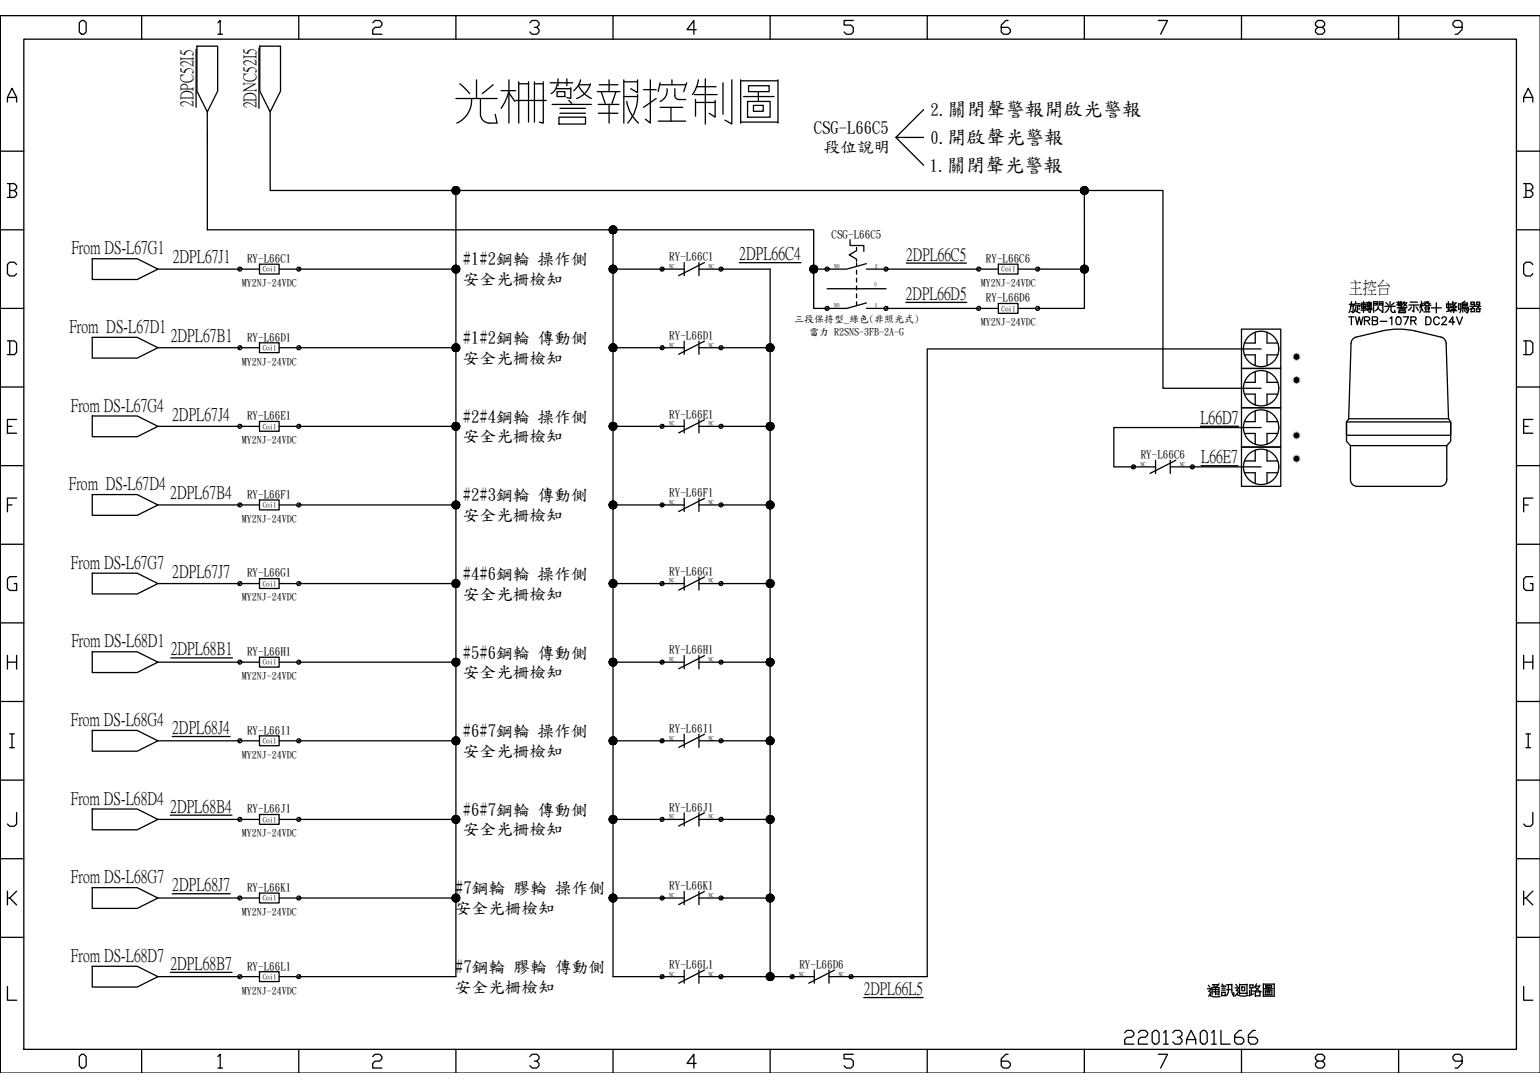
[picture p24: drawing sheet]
<svg xmlns="http://www.w3.org/2000/svg" width="297mm" height="210mm" viewBox="0 0 297 210" stroke-linecap="round" stroke-linejoin="round" font-family="sans-serif">
<defs><g id="words">
<text font-size="6.2" x="215.9" y="202.5">22013A01L66</text>
<text font-size="4.4" x="259.3" y="63.9">TWRB-107R DC24V</text>
<g font-size="3.8">
<text x="182.7" y="22.2">關 聲</text>
<text x="186.4" y="22.2">閉 警報開 光警報</text>
<text x="205.2" y="22.2">啟</text>
<text x="182.7" y="27.6">開 聲</text>
<text x="186.4" y="27.6">啟 光警報</text>
<text x="182.5" y="33">關 聲</text>
<text x="186.3" y="33">閉 光警報</text>
</g>
<g font-size="3.5">
<text x="37.1" y="20.7" transform="rotate(-90 37.1 20.7)">2DPC52I5</text>
<text x="49.3" y="20.9" transform="rotate(-90 49.3 20.9)">2DNC52I5</text>
<text x="13.8" y="48.8">From DS-L67G1</text>
<text x="33.3" y="50.6">2DPL67J1</text>
<text x="142.6" y="49.9">2DPL66C4</text>
<text x="13.4" y="64">From DS-L67D1</text>
<text x="32.9" y="65.7">2DPL67B1</text>
<text x="13.7" y="79.1">From DS-L67G4</text>
<text x="33.2" y="80.9">2DPL67J4</text>
<text x="231.5" y="81.5">L66D7</text>
<text x="231.7" y="89.1">L66E7</text>
<text x="13.3" y="94.3">From DS-L67D4</text>
<text x="32.8" y="96">2DPL67B4</text>
<text x="13.7" y="109.4">From DS-L67G7</text>
<text x="33.2" y="111.2">2DPL67J7</text>
<text x="13.8" y="124.6">From DS-L68D1</text>
<text x="32.9" y="126.1">2DPL68B1</text>
<text x="13.7" y="139.7">From DS-L68G4</text>
<text x="33.2" y="141.3">2DPL68J4</text>
<text x="13.7" y="154.9">From DS-L68D4</text>
<text x="32.8" y="156.4">2DPL68B4</text>
<text x="13.7" y="170">From DS-L68G7</text>
<text x="33.2" y="171.6">2DPL68J7</text>
<text x="13.7" y="185.2">From DS-L68D7</text>
<text x="32.9" y="186.7">2DPL68B7</text>
</g>
<g font-size="3.4">
<text x="174.8" y="50">2DPL66C5</text>
<text x="174.7" y="57.6">2DPL66D5</text>
<text x="260.2" y="56.5">主控台</text>
<text x="166.6" y="191.6">2DPL66L5</text>
</g>
<g font-size="3.2">
<text x="179.5" y="22.2">2.</text>
<text x="157" y="25.6">CSG-L66C5</text>
<text x="158.9" y="29.4">段位說</text>
<text x="168.5" y="29.4">明</text>
<text x="179.4" y="27.6">0.</text>
<text x="179.3" y="33">1.</text>
<text x="89.3" y="51">#1#2鋼輪操作側</text>
<text x="89.3" y="54.8">安全光柵檢知</text>
<text x="89.3" y="69.9">安全光柵檢知</text>
<text x="89.3" y="66.1">#1#2鋼輪傳動</text>
<text x="110.2" y="66.1">側</text>
<text x="89.3" y="81.3">#2#4鋼輪操作側</text>
<text x="89.3" y="85.1">安全光柵檢知</text>
<text x="89.3" y="100.2">安全光柵檢知</text>
<text x="89.3" y="96.4">#2#3鋼輪傳動</text>
<text x="110.2" y="96.4">側</text>
<text x="89.3" y="111.6">#4#6鋼輪操作側</text>
<text x="89.3" y="115.4">安全光柵檢知</text>
<text x="89.3" y="130.5">安全光柵檢知</text>
<text x="89.3" y="126.7">#5#6鋼輪傳動</text>
<text x="110.2" y="126.7">側</text>
<text x="89.3" y="141.9">#6#7鋼輪操作側</text>
<text x="89.3" y="145.7">安全光柵檢知</text>
<text x="89.3" y="160.8">安全光柵檢知</text>
<text x="89.3" y="157">#6#7鋼輪傳動</text>
<text x="110.2" y="157">側</text>
<text x="87.8" y="172.2">#7鋼輪膠輪操作側</text>
<text x="87.7" y="176">安全光柵檢知</text>
<text x="87.7" y="191.1">安全光柵檢知</text>
<text x="87.8" y="187.3">#7鋼輪膠輪傳動</text>
<text x="113.5" y="187.3">側</text>
</g>
<g font-size="2.1">
<text x="160.4" y="45.9">CSG-L66C5</text>
<text x="47.7" y="50.5">RY-L66C1</text>
<text x="129.1" y="50.2">RY-L66C1</text>
<text x="190.2" y="50.5">RY-L66C6</text>
<text x="190.2" y="58.1">RY-L66D6</text>
<text x="47.7" y="65.6">RY-L66D1</text>
<text x="129.1" y="65.3">RY-L66D1</text>
<text x="47.7" y="80.8">RY-L66E1</text>
<text x="129.1" y="80.5">RY-L66E1</text>
<text x="220" y="88.3">RY-L66C6</text>
<text x="47.7" y="96">RY-L66F1</text>
<text x="129.1" y="95.6">RY-L66F1</text>
<text x="47.7" y="111.1">RY-L66G1</text>
<text x="129.1" y="110.8">RY-L66G1</text>
<text x="129.1" y="125.9">RY-L66H1</text>
<text x="47.7" y="126.3">RY-L66H1</text>
<text x="47.7" y="141.4">RY-L66I1</text>
<text x="129.1" y="141.1">RY-L66I1</text>
<text x="47.7" y="156.6">RY-L66J1</text>
<text x="129.1" y="156.3">RY-L66J1</text>
<text x="47.7" y="171.7">RY-L66K1</text>
<text x="129.1" y="171.4">RY-L66K1</text>
<text x="47.7" y="186.9">RY-L66L1</text>
<text x="129.1" y="186.6">RY-L66L1</text>
<text x="154.2" y="186.6">RY-L66D6</text>
</g>
<g font-size="1.9">
<text x="46.6" y="55.1">MY2NJ-24VDC</text>
<text x="189.2" y="55.1">MY2NJ-24VDC</text>
<text x="153.2" y="62">三段保持型_綠色</text>
<text x="156" y="64.7">雷力 R2SNS-3FB-2A-G</text>
<text x="167.6" y="62">(非照</text>
<text x="172.4" y="62">光式)</text>
<text x="189.2" y="62.7">MY2NJ-24VDC</text>
<text x="46.6" y="70.3">MY2NJ-24VDC</text>
<text x="46.6" y="85.4">MY2NJ-24VDC</text>
<text x="46.6" y="100.6">MY2NJ-24VDC</text>
<text x="46.6" y="115.7">MY2NJ-24VDC</text>
<text x="46.6" y="130.9">MY2NJ-24VDC</text>
<text x="46.6" y="146">MY2NJ-24VDC</text>
<text x="46.6" y="161.2">MY2NJ-24VDC</text>
<text x="46.6" y="176.4">MY2NJ-24VDC</text>
<text x="46.6" y="191.5">MY2NJ-24VDC</text>
</g>
<g font-size="1.3">
<text x="50.7" y="52.3">Coil</text>
<text x="193.2" y="52.3">Coil</text>
<text x="193.2" y="59.9">Coil</text>
<text x="50.7" y="67.5">Coil</text>
<text x="50.7" y="82.6">Coil</text>
<text x="50.7" y="97.8">Coil</text>
<text x="50.7" y="112.9">Coil</text>
<text x="50.7" y="128.1">Coil</text>
<text x="50.7" y="143.2">Coil</text>
<text x="50.7" y="158.4">Coil</text>
<text x="50.7" y="173.5">Coil</text>
<text x="50.7" y="188.7">Coil</text>
</g>
<g font-size="1.1">
<text x="129.1" y="51.7">NC</text>
<text x="136.6" y="51.7">NC</text>
<text x="160.9" y="51.7">NO</text>
<text x="168.7" y="51.7">2</text>
<text x="160.9" y="59.2">NO</text>
<text x="168.7" y="55.2">0</text>
<text x="168.7" y="59.2">1</text>
<text x="129.1" y="66.8">NC</text>
<text x="136.6" y="66.8">NC</text>
<text x="129.1" y="82">NC</text>
<text x="136.6" y="82">NC</text>
<text x="220" y="89.8">NC</text>
<text x="227.6" y="89.8">NC</text>
<text x="129.1" y="97.1">NC</text>
<text x="136.6" y="97.1">NC</text>
<text x="129.1" y="112.3">NC</text>
<text x="136.6" y="112.3">NC</text>
<text x="129.1" y="127.4">NC</text>
<text x="136.6" y="127.4">NC</text>
<text x="129.1" y="142.6">NC</text>
<text x="136.6" y="142.6">NC</text>
<text x="129.1" y="157.7">NC</text>
<text x="136.6" y="157.7">NC</text>
<text x="129.1" y="172.9">NC</text>
<text x="136.6" y="172.9">NC</text>
<text x="129.1" y="188">NC</text>
<text x="136.6" y="188">NC</text>
<text x="154.2" y="188">NC</text>
<text x="161.7" y="188">NC</text>
</g>
</g></defs>
<g fill="none" stroke="#000" stroke-width=".25">
<path d="M1.4 19.7v-.9l.9-1.8 .9 1.8v.9M1.4 18.8h1.8M4.6 7.5h287.9v194.8h-287.9zM15.7 3.9h.5l.4 .5v1.8l-.4 .4h-.5l-.4-.4v-1.8zM27.3 3v4.5M42 4.4l.5-.5v2.7M42 6.6h.9M57.6 3v4.5M71.9 4.4l.4-.5h.9l.5 .5v.4l-.5 .5h-.9l-.4 .4v.9h1.8M87.9 3v4.5M102.2 4.4l.4-.5h.9l.5 .5v.4l-.5 .5h-.4M103.5 5.3l.5 .4v.5l-.5 .4h-.9l-.4-.4"/>
<path d="M118.2 3v4.5M134.3 5.7h-1.8l1.3-1.8v2.7M148.5 3v4.5M164.6 3.9h-1.8v.9h1.3l.5 .5v.9l-.5 .4h-.8l-.5-.4M178.8 3v4.5M194.4 3.9h-.4l-.9 .9v1.4l.5 .4h.8l.5-.4v-.5l-.5-.4h-1.3M209.2 3v4.5M223.4 3.9h1.8l-1.3 2.7M239.5 3v4.5M254.2 5.3l-.5-.5v-.4l.5-.5h.9l.4 .5v.4l-.4 .5h-.9l-.5 .4v.5l.5 .4h.9l.4-.4v-.5l-.4-.4M269.8 3v4.5M282 5.3h-1.3l-.5-.5v-.4l.5-.5h.9l.4 .5v1.3l-.9 .9h-.4"/>
<path d="M293.9 19.7v-.9l.9-1.8 .9 1.8v.9M293.9 18.8h1.8M297 3h-297v203.8M0 29.1h4.6M1.4 35.4h1.4l.4 .4v.5l-.4 .4M1.9 36.7h.9l.4 .5v.4l-.4 .4h-1.4M1.9 35.4v2.6M292.5 29.1h4.5M293.9 35.4h1.3l.5 .4v.5l-.5 .4M294.3 36.7h.9l.5 .5v.4l-.5 .4h-1.3M294.3 35.4v2.6M0 44.3h4.6"/>
<path d="M0 59.4h4.6M3.2 51l-.4-.5h-.9l-.5 .5v1.8l.5 .4h.9l.4-.4M292.5 44.3h4.5M292.5 59.4h4.5M295.7 51l-.5-.5h-.9l-.4 .5v1.8l.4 .4h.9l.5-.4M0 74.6h4.6M1.4 65.7h1.4l.4 .4v1.8l-.4 .5h-1.4M1.9 65.7v2.7M292.5 74.6h4.5M293.9 65.7h1.3l.5 .4v1.8l-.5 .5h-1.3M294.3 65.7v2.7M0 89.8h4.6"/>
<path d="M1.4 82.2h.9M1.4 97.3h.9M3.2 80.8h-1.8v2.7h1.8M3.2 96h-1.8v2.7M292.5 89.8h4.5M293.9 82.2h.9M293.9 97.3h.9M295.7 80.8h-1.8v2.7h1.8M295.7 96h-1.8v2.7M0 104.9h4.6M3.2 111.2h-1.3l-.5 .4v1.8l.5 .4h1.3v-1.3h-.4M292.5 104.9h4.5"/>
<path d="M295.7 111.2h-1.4l-.4 .4v1.8l.4 .4h1.4v-1.3h-.5M0 120.1h4.6M0 135.2h4.6M1.4 126.3v2.7M1.4 127.6h1.8M3.2 126.3v2.7M292.5 120.1h4.5M292.5 135.2h4.5M293.9 127.6h1.8M293.9 126.3v2.7M295.7 126.3v2.7M0 150.4h4.6"/>
<path d="M1.9 141.5h.9M1.9 144.1h.9M2.3 141.5v2.6M3.2 156.6v2.2l-.4 .5h-.9l-.5-.5M292.5 150.4h4.5M294.3 141.5h.9M294.3 144.1h.9M294.8 141.5v2.6M295.7 156.6v2.2l-.5 .5h-.9l-.4-.5M0 165.5h4.6M1.4 171.8v2.6M1.9 173.1l1.3 1.3"/>
<path d="M3.2 171.8l-1.3 1.3h-.5M292.5 165.5h4.5M293.9 171.8v2.6M294.3 173.1l1.4 1.3M295.7 171.8l-1.4 1.3h-.4M0 180.7h4.6M1.4 190.1v2.7h1.8M292.5 180.7h4.5M293.9 190.1v2.7h1.8M15.7 203.2h.5l.4 .5v1.7l-.4 .5h-.5l-.4-.5v-1.7zM27.3 202.3v4.5M42 203.7l.5-.5v2.7"/>
<path d="M42 205.9h.9M57.6 202.3v4.5M71.9 203.7l.4-.5h.9l.5 .5v.4l-.5 .4h-.9l-.4 .5v.9h1.8M87.9 202.3v4.5M102.2 203.7l.4-.5h.9l.5 .5v.4l-.5 .4h-.4M103.5 204.5l.5 .5v.4l-.5 .5h-.9l-.4-.5M118.2 202.3v4.5M134.3 205h-1.8l1.3-1.8v2.7M148.5 202.3v4.5M164.6 203.2h-1.8v.9h1.3l.5 .4v.9l-.5 .5h-.8l-.5-.5M178.8 202.3v4.5M194.4 203.2h-.4l-.9 .9v1.3l.5 .5h.8l.5-.5v-.4l-.5-.5h-1.3"/>
<path d="M209.2 202.3v4.5M223.4 203.2h1.8l-1.3 2.7M239.5 202.3v4.5M254.2 204.5l-.5-.4v-.4l.5-.5h.9l.4 .5v.4l-.4 .4h-.9l-.5 .5v.4l.5 .5h.9l.4-.5v-.4l-.4-.5M269.8 202.3v4.5M282 204.5h-1.3l-.5-.4v-.4l.5-.5h.9l.4 .5v1.3l-.9 .9h-.4"/>
</g>
<!-- layer: 0 -->
<g fill="none" stroke="#000" stroke-width=".25">
<path d="M37.8 9.5v11.2M38 8.9h4v8.7l-2 4-2-4zM49.9 9.3v11.6M50.1 8.9h4v8.7l-2 4-2-4zM87.9 19h8M88.7 16.1l1.9 1.9M91 19.2a4.8 4.8 0 0 1-2.9 4.5M91.9 15.4v3.6M92.7 19.2v2.8a1.72 1.72 0 0 0 1.7 1.7h1.5l-.4-1.7M95.1 16.3l-2.1 1.7M96.6 17.5h2.9M98.2 15.4v8.3"/>
<path d="M98.2 17.9l1.1 1.7M98.2 17.5l-.6 1.8-1 1.6M99.5 19.4h5.9M100.1 15.8v7.9M100.1 16.1h1.9M102 15.8v7.7M103.1 15.8v7.7M103.1 16.1h1.7M104.8 15.8v7.9l-.8-.2M106.1 16h4.4M107.3 17.1h2.8M107.4 16.3a2.16 2.16 0 0 1-1.1 1.7"/>
<path d="M107.4 17.7h1.6v.9h-1.6zM107.6 15.2v1.3M109.3 15.2v1.3M109.7 19.4l.6 .5M110.1 16.9v2.1l-.8-.2M111.6 16.5l1 1.5 1.5 1M111.6 16.3h2.3M112 15.4l-.4 .9-.9 1.2M113.9 16.1a4.1 4.1 0 0 1-2.7 2.9M115.2 17.7h4.4M115.6 16.3h3.6M116 17.7l.7 2.2"/>
<path d="M117.5 15.4v2.3M118.8 17.7l-.8 2.2M120.3 15.4v8.3M120.3 15.8h2.7M120.3 18.6h2.7M120.9 19.6l.3 1.3 .6 1.2 1.4 1.6M123 18.2a7.7 7.7 0 0 1-1.9 5.5M123 15.4v2.5l-1.4-.8M124.1 17.3h2.5M125.4 15.4v8.3l-.9-.7M126.6 19l-2.5 1.7M127.3 16.3h5"/>
<path d="M127.3 16l-.4 1.7M128.7 17.1a2.22 2.22 0 0 1-1.4 2.5M129.6 15.4v.9M130.2 17.1v1.3a.76 .76 0 0 0 .7 .8h1.4M132.4 16l-.5 1.7M134 18.2h4.3M134.2 19.2v3.2M134.2 19.7h3.7M134.3 16.7h3.8M134.7 15.4l-.4 1.5-.7 1.3M136 15.2v8.7M137.9 19.4v3.2l-1.1-.8"/>
<path d="M139.5 16v6M141.2 15.4v8.5l-1.4-.7M142.9 15.4v8.3M142.9 15.6h7.2M143.4 18.6h5.9M144.2 19.6h4.3v3h-4.3zM144.4 16.5h4v1.2h-4zM146.3 17.7v1.7M150.1 15.4v8.3M40 21.6v22.7h78.2M52.1 21.6v15.1h157.1v22.7h-9.1M87.9 36.7v151.5h-30.3"/>
<path d="M106.5 20.1h7.6M107.8 22.6h5.1v1.3h-5.1zM108 21.8h4.9M108 20.9h4.9M115.4 21.8h3.8M115.4 20.1h4M117.5 20.1v3.6M126.9 23.3h5.4M127.3 20.7h4.4M129.4 20.7v2.6M142.9 23.5h7.2M145.3 20.3v1.2h1.9v-1.2h-1.7"/>
<path d="M209.2 36.7h15.1v38.1h18.9M17.8 49.9h8.7l4 2-4 2h-8.7zM30.5 51.9h15.8M46.5 51.6l-.5 .5M46.6 51.9h3.5M50.1 50.9h3.7v1.9h-3.7zM53.8 51.9h3.4M57.6 51.9h30.3M57.9 51.6l-.5 .5M118.2 44.3v7.6h13.8M118.2 44.3h38.7v15.1h2.6M118.2 51.9v136.3h13.8"/>
<path d="M128 51.6l-.6 .5M132 50.6v2.5M134.8 51.9h13.7v136.3M134.8 50.6v2.5M135.9 50.6l-5 2.5M139.3 51.6l-.5 .5M142.6 50.6h11.9M156.9 51.9h2.6M170.9 51.9h17.9M170.9 59.4h17.9M174.7 58.3h11.8M174.8 50.7h11.6"/>
<path d="M189 51.6l-.5 .5M189 59.2l-.5 .5M189.2 51.9h3.4M189.2 59.4h3.4M192.6 50.9h3.8v1.9h-3.8zM192.6 58.5h3.8v1.9h-3.8zM196.4 51.9h3.4M196.4 59.4h3.4M200.1 51.9h9.1M200.4 51.6l-.5 .5M200.4 59.2l-.5 .5M260.2 58.7h.9"/>
<path d="M260.5 58.6v.6M260.7 58.1v.5M261.4 58.6h.9M261.5 58.1l-.4 .8M262.6 58.4h.8M262.6 58.7h.7v.7h-.7zM263 58.1v.7M263.6 58.3h.9M263.7 58.6h.8v.5h-.8zM264.1 58.1v1.3M264.9 58.1v2.1M264.9 58.2h.7"/>
<path d="M264.9 58.5h.7M265.6 58.1v.7h-.7M266 58.1v.7h.7v-.7M266 58.2h.7M266 58.5h.7M267.3 58.3l.5 .5M268.1 58.1v.9M268.9 58.4l-.5 .4M269.4 58.3h1.1M269.7 58.6h.7M269.7 58.4l-.3 .4M269.7 58.7h.4v.2h-.4z"/>
<path d="M269.8 58.1v.3M270.2 58.1v.3M270.4 58.5v.5h-.2M270.8 58.4l.6 .6M270.8 58.4h.5M270.9 58.1l-.4 .6M271.3 58.3l-.2 .5-.4 .2M272 58.2h1.4M274 58.7l-.1 .6M274.2 58.1v1.1M274.5 58.5l-.3 .3M274.6 58.4l.2 .3"/>
<path d="M274.7 58.2h.5M275.3 58.1l-.4 .5-.5 .4M275.3 58.2l.7 .7M275.6 58.1l-.2 .3M275.9 58.5l-.3 .2M277 58.4v1.9M279 58.6v.7h.7M279 58.6h.7M279.4 58.1v1.8M279.7 58.6v.7M280.2 58.6l.8 .5M280.2 58.4h.6"/>
<path d="M280.2 58.1l-.3 .6M280.9 58.3a1.56 1.56 0 0 1-1.1 .8M281.3 58.5v1.1M281.3 58.6h.5M281.8 58.5v1.1M282.1 58.4v1.1M282.1 58.7h.9M282.6 58l-.5 .4h.9M283 58.4v.5h-.9M283.5 59h2.1M283.7 58.2h.7v.5h-.7zM284.5 58.7l-.4 .6-.6 .3"/>
<path d="M284.8 58.2h.6v.5h-.6zM284.8 59.6h.6M284.8 59l.8 .5M285.1 58.7l.3 .2M285.4 59.5v.6M17.8 65h8.7l4 2-4 2h-8.7zM30.5 67h15.8M46.5 66.8l-.5 .5M46.6 67h3.5M50.1 66.1h3.7v1.9h-3.7zM53.8 67h3.4M57.6 67h30.3"/>
<path d="M57.9 66.8l-.5 .5M118.2 67h13.8M128 66.8l-.6 .5M132 65.8v2.5M134.8 67h13.7M134.8 65.8v2.5M135.9 65.8l-5 2.5M139.3 66.8l-.5 .5M239.5 71h7.5v7.6h-7.5zM239.5 78.6h7.5v7.6h-7.5zM239.5 63.4h7.5v7.6h-7.5zM240 76h2.1v2.1"/>
<path d="M240 68.4h2.1v2.1M242.1 71.6v2.1h-2.1M242.1 64v2.1h-2.1M242.1 79.2v2.1h-2.1M243.2 67.3h-64.4v120.9h-18.9M244.4 71.6v2.1h2.1M244.4 64v2.1h2.1M244.4 79.2v2.1h2.1M246.5 76h-2.1v2.1M246.5 68.4h-2.1v2.1M261.6 65a1.3 1.3 0 0 0-1 1.2l-.5 14.5M277.9 65a1.3 1.3 0 0 1 1 1.2l.5 14.5"/>
<path d="M284.8 60.1h.6M17.8 80.2h8.7l4 2-4 2h-8.7zM17.8 95.3h8.7l4 2-4 2h-8.7zM30.5 82.2h15.8M30.5 97.3h15.8M46.5 81.9l-.5 .5M46.5 97.1l-.5 .5M46.6 82.2h3.5M46.6 97.3h3.5M50.1 81.2h3.7v1.9h-3.7zM50.1 96.4h3.7v1.9h-3.7zM53.8 82.2h3.4"/>
<path d="M53.8 97.3h3.4M57.6 82.2h30.3M57.6 97.3h30.3M57.9 81.9l-.5 .5M57.9 97.1l-.5 .5M118.2 82.2h13.8M118.2 97.3h13.8M128 81.9l-.6 .5M128 97.1l-.6 .5M132 80.9v2.5M132 96.1v2.5M134.8 82.2h13.7"/>
<path d="M134.8 97.3h13.7M134.8 80.9v2.5M134.8 96.1v2.5M135.9 80.9l-5 2.5M135.9 96.1l-5 2.5M139.3 81.9l-.5 .5M139.3 97.1l-.5 .5M218.9 89.7l-.5 .6M222.9 88.7v2.6M225.7 90h17.5M225.7 88.7v2.6M226.8 88.7l-5 2.6"/>
<path d="M230.3 89.7l-.6 .6M231.5 82.2h7.4M231.7 89.8h7.1M239.5 86.2h7.5v7.5h-7.5zM240 83.5h2.1v2.1M240 91.1h2.1v2.1M242.1 86.8v2.1h-2.1M243.2 82.4h-28.4v7.6h8.1M244.4 86.8v2.1h2.1M246.5 83.5h-2.1v2.1M246.5 91.1h-2.1v2.1M259.7 81.3h20.1v2.6h-20.1z"/>
<path d="M260.1 80.7h19.3l.4 .6v3.8l-.7 .8h-18.6l-.8-.8v-3.8zM260.5 85.9v6.5a1.3 1.3 0 0 0 1.3 1.3h16a1.3 1.3 0 0 0 1.3-1.3v-6.5M17.8 110.5h8.7l4 2-4 2h-8.7zM30.5 112.5h15.8M46.5 112.2l-.5 .5M46.6 112.5h3.5M50.1 111.5h3.7v1.9h-3.7zM53.8 112.5h3.4M57.6 112.5h30.3M57.9 112.2l-.5 .5M118.2 112.5h13.8M128 112.2l-.6 .5"/>
<path d="M132 111.2v2.5M134.8 112.5h13.7M134.8 111.2v2.5M135.9 111.2l-5 2.5M139.3 112.2l-.5 .5M17.8 125.6h8.7l4 2-4 2h-8.7zM30.5 127.6h15.8M32.9 126.8h11.9M46.5 127.4l-.5 .5M46.6 127.6h3.5M50.1 126.7h3.7v1.9h-3.7zM53.8 127.6h3.4"/>
<path d="M57.6 127.6h30.3M57.9 127.4l-.5 .5M118.2 127.6h13.8M128 127.4l-.6 .5M132 126.4v2.5M134.8 127.6h13.7M134.8 126.4v2.5M135.9 126.4l-5 2.5M139.3 127.4l-.5 .5M17.8 140.8h8.7l4 2-4 2h-8.7zM17.8 155.9h8.7l4 2-4 2h-8.7zM30.5 142.8h15.8"/>
<path d="M30.5 157.9h15.8M32.8 157.1h11.9M33.2 142h11.2M46.5 142.5l-.5 .6M46.5 157.7l-.5 .5M46.6 142.8h3.5M46.6 157.9h3.5M50.1 141.8h3.7v1.9h-3.7zM50.1 157h3.7v1.9h-3.7zM53.8 142.8h3.4M53.8 157.9h3.4M57.6 142.8h30.3"/>
<path d="M57.6 157.9h30.3M57.9 142.5l-.5 .6M57.9 157.7l-.5 .5M118.2 142.8h13.8M118.2 157.9h13.8M128 142.5l-.6 .6M128 157.7l-.6 .5M132 141.5v2.6M132 156.7v2.5M134.8 142.8h13.7M134.8 157.9h13.7M134.8 141.5v2.6"/>
<path d="M134.8 156.7v2.5M135.9 141.5l-5 2.6M135.9 156.7l-5 2.5M139.3 142.5l-.5 .6M139.3 157.7l-.5 .5M17.8 171.1h8.7l4 2-4 2h-8.7zM30.5 173.1h15.8M33.2 172.3h11.2M46.5 172.8l-.5 .6M46.6 173.1h3.5M50.1 172.1h3.7v1.9h-3.7zM53.8 173.1h3.4"/>
<path d="M57.6 173.1h30.3M57.9 172.8l-.5 .6M118.2 173.1h13.8M128 172.8l-.6 .6M132 171.8v2.6M134.8 173.1h13.7M134.8 171.8v2.6M135.9 171.8l-5 2.6M139.3 172.8l-.5 .6M17.8 186.2h8.7l4 2-4 2h-8.7zM30.5 188.2h15.8M32.9 187.4h11.9"/>
<path d="M46.5 188l-.5 .5M46.6 188.2h3.5M50.1 187.3h3.7v1.9h-3.7zM53.8 188.2h3.4M57.9 188l-.5 .5M128 188l-.6 .5M132 187v2.5M134.8 188.2h22.3M134.8 187v2.5M135.9 187l-5 2.5M139.3 188l-.5 .5M153.1 188l-.6 .5"/>
<path d="M157.1 187v2.5M159.9 187v2.5M161 187l-5 2.5M164.4 188l-.5 .5M166.6 192.3h11.5"/>
<circle cx="46.3" cy="51.9" r=".38"/>
<circle cx="57.6" cy="51.9" r=".38"/>
<circle cx="127.7" cy="51.9" r=".38"/>
<circle cx="139.1" cy="51.9" r=".38"/>
<circle cx="188.8" cy="59.4" r=".38"/>
<circle cx="188.8" cy="51.9" r=".38"/>
<circle cx="200.1" cy="59.4" r=".38"/>
<circle cx="200.1" cy="51.9" r=".38"/>
<circle cx="46.3" cy="67" r=".38"/>
<circle cx="57.6" cy="67" r=".38"/>
<circle cx="127.7" cy="67" r=".38"/>
<circle cx="139.1" cy="67" r=".38"/>
<circle cx="243.2" cy="74.8" r="3.4"/>
<circle cx="243.2" cy="67.3" r="3.4"/>
<circle cx="46.3" cy="97.3" r=".38"/>
<circle cx="46.3" cy="82.2" r=".38"/>
<circle cx="57.6" cy="82.2" r=".38"/>
<circle cx="57.6" cy="97.3" r=".38"/>
<circle cx="127.7" cy="82.2" r=".38"/>
<circle cx="127.7" cy="97.3" r=".38"/>
<circle cx="139.1" cy="82.2" r=".38"/>
<circle cx="139.1" cy="97.3" r=".38"/>
<circle cx="218.6" cy="90" r=".38"/>
<circle cx="230" cy="90" r=".38"/>
<circle cx="243.2" cy="82.4" r="3.4"/>
<circle cx="243.2" cy="90" r="3.4"/>
<circle cx="46.3" cy="112.5" r=".38"/>
<circle cx="57.6" cy="112.5" r=".38"/>
<circle cx="127.7" cy="112.5" r=".38"/>
<circle cx="139.1" cy="112.5" r=".38"/>
<circle cx="46.3" cy="127.6" r=".38"/>
<circle cx="57.6" cy="127.6" r=".38"/>
<circle cx="127.7" cy="127.6" r=".38"/>
<circle cx="139.1" cy="127.6" r=".38"/>
<circle cx="46.3" cy="142.8" r=".38"/>
<circle cx="46.3" cy="157.9" r=".38"/>
<circle cx="57.6" cy="142.8" r=".38"/>
<circle cx="57.6" cy="157.9" r=".38"/>
<circle cx="127.7" cy="142.8" r=".38"/>
<circle cx="127.7" cy="157.9" r=".38"/>
<circle cx="139.1" cy="142.8" r=".38"/>
<circle cx="139.1" cy="157.9" r=".38"/>
<circle cx="46.3" cy="173.1" r=".38"/>
<circle cx="57.6" cy="173.1" r=".38"/>
<circle cx="127.7" cy="173.1" r=".38"/>
<circle cx="139.1" cy="173.1" r=".38"/>
<circle cx="46.3" cy="188.2" r=".38"/>
<circle cx="57.6" cy="188.2" r=".38"/>
<circle cx="127.7" cy="188.2" r=".38"/>
<circle cx="139.1" cy="188.2" r=".38"/>
<circle cx="152.8" cy="188.2" r=".38"/>
<circle cx="164.2" cy="188.2" r=".38"/>
</g>
<g fill="#000" stroke="#000" stroke-width=".19">
<path d="M87.9 36.7h.8v.1zM209.2 36.7h.7v.1zM87.9 51.9h.8v.1zM118.2 51.9h.8v.1zM118.2 44.3h.8v.1zM156.9 51.9h.8v.1zM209.2 51.9h.7v.1zM87.9 67h.8v.1zM118.2 67h.8v.1zM148.5 67h.8v.1zM250.1 73.3v.3zM250 68.4l.1 .4z"/>
<path d="M87.9 82.2h.8v.1zM87.9 97.3h.8v.1zM118.2 82.2h.8v.1zM118.2 97.3h.8v.1zM148.5 82.2h.8v.1zM148.5 97.3h.8v.1zM250 83.6l.1 .3zM250.1 88.4v.4zM87.9 112.5h.8v.1zM118.2 112.5h.8v.1zM148.5 112.5h.8v.1zM87.9 127.6h.8v.2z"/>
<path d="M118.2 127.6h.8v.2zM148.5 127.6h.8v.2zM87.9 142.8h.8v.1zM87.9 157.9h.8v.2zM118.2 142.8h.8v.1zM118.2 157.9h.8v.2zM148.5 142.8h.8v.1zM148.5 157.9h.8v.2zM87.9 173.1h.8v.1zM118.2 173.1h.8v.1zM148.5 173.1h.8v.1zM148.5 188.2h.8v.2z"/>
<path d="M87.2 36.8v.1l.7-.2zM87.2 36.9l.7-.2-.6 .4zM87.3 37.1v.1l.6-.5z"/>
<path d="M87.2 36.5v.1l.7 .1zM87.2 36.6l.7 .1h-.7zM87.2 36.7v.1l.7-.1z"/>
<path d="M87.3 37.2l.1 .1 .5-.6zM87.4 37.3l.5-.6-.4 .6zM87.9 36.7l-.4 .6 .1 .1z"/>
<path d="M87.4 36.2l-.1 .1 .6 .4zM87.3 36.3l.6 .4-.6-.3zM87.3 36.4l-.1 .1 .7 .2z"/>
<path d="M87.9 36.7l-.3 .7h.1zM87.9 36.7l-.1 .8-.1-.1zM87.9 36.7l-.1 .8h.1z"/>
<path d="M87.6 36l.3 .7-.2-.7zM87.5 36.1l.1-.1 .3 .7zM87.4 36.2l.5 .5-.4-.6z"/>
<path d="M87.9 36.7v.8h.1zM87.9 36.7l.3 .7-.2 .1zM87.9 36.7l.3 .7h.1z"/>
<path d="M87.9 36v.7l.1-.7zM87.8 36h.1v.7zM87.7 36l.2 .7-.1-.7z"/>
<path d="M87.9 36.7l.4 .7 .1-.1zM87.9 36.7l.6 .6h-.1zM87.9 36.7l.6 .6v-.1z"/>
<path d="M88.3 36l-.4 .7 .5-.6zM88.2 36h.1l-.4 .7zM88 36l-.1 .7 .3-.7z"/>
<path d="M87.9 36.7l.6 .5 .1-.1zM87.9 36.7l.8 .2-.1 .2zM87.9 36.7l.8 .2v-.1z"/>
<path d="M87.9 36.7l.7-.3-.1-.1zM87.9 36.7l.6-.5v.1zM88.4 36.1l-.5 .6 .6-.5z"/>
<path d="M87.9 36.7h.8v-.1zM87.9 36.7l.8-.2v.1zM87.9 36.7l.8-.2-.1-.1z"/>
<path d="M208.4 36.8v.1l.8-.2zM208.4 36.9l.8-.2-.7 .4zM208.5 37.1v.1l.7-.5z"/>
<path d="M208.4 36.5v.1l.8 .1zM208.4 36.6l.8 .1h-.8zM208.4 36.7v.1l.8-.1z"/>
<path d="M208.5 37.2l.1 .1 .6-.6zM208.6 37.3l.6-.6-.5 .6zM209.2 36.7l-.5 .6 .1 .1z"/>
<path d="M208.6 36.2l-.1 .1 .7 .4zM208.5 36.3l.7 .4-.7-.3zM208.5 36.4l-.1 .1 .8 .2z"/>
<path d="M209.2 36.7l-.4 .7h.1zM209.2 36.7l-.2 .8-.1-.1zM209.2 36.7l-.2 .8h.2z"/>
<path d="M208.8 36l.4 .7-.3-.7zM208.7 36.1l.1-.1 .4 .7zM208.6 36.2l.6 .5-.5-.6z"/>
<path d="M209.2 36.7v.8h.1zM209.2 36.7l.2 .7-.1 .1zM209.2 36.7l.2 .7h.1z"/>
<path d="M209.2 36v.7l.1-.7zM209 36h.2v.7zM208.9 36l.3 .7-.2-.7z"/>
<path d="M209.2 36.7l.3 .7 .1-.1zM209.2 36.7l.5 .6h-.1zM209.2 36.7l.5 .6 .1-.1z"/>
<path d="M209.5 36l-.3 .7 .4-.6zM209.4 36h.1l-.3 .7zM209.3 36l-.1 .7 .2-.7z"/>
<path d="M209.2 36.7l.6 .5v-.1zM209.2 36.7l.7 .2-.1 .2zM209.2 36.7l.7 .2v-.1z"/>
<path d="M209.2 36.7l.6-.3v-.1zM209.2 36.7l.5-.5 .1 .1zM209.6 36.1l-.4 .6 .5-.5z"/>
<path d="M209.2 36.7h.7v-.1zM209.2 36.7l.7-.2v.1zM209.2 36.7l.7-.2-.1-.1z"/>
<path d="M87.2 52v.1l.7-.2zM87.2 52.1l.7-.2-.6 .3zM87.3 52.2v.1l.6-.4z"/>
<path d="M87.2 51.6v.2l.7 .1zM87.2 51.8l.7 .1h-.7zM87.2 51.9v.1l.7-.1z"/>
<path d="M87.3 52.3l.1 .1 .5-.5zM87.4 52.4l.5-.5-.4 .6zM87.9 51.9l-.4 .6h.1z"/>
<path d="M87.4 51.3l-.1 .1 .6 .5zM87.3 51.4l.6 .5-.6-.4zM87.3 51.5l-.1 .1 .7 .3z"/>
<path d="M87.9 51.9l-.3 .6 .1 .1zM87.9 51.9l-.1 .7h-.1zM87.9 51.9l-.1 .7h.1z"/>
<path d="M87.6 51.2l.3 .7-.2-.8zM87.5 51.3l.1-.1 .3 .7zM87.4 51.3l.5 .6-.4-.6z"/>
<path d="M87.9 51.9v.7h.1zM87.9 51.9l.3 .7h-.2zM87.9 51.9l.3 .7 .1-.1z"/>
<path d="M87.9 51.1v.8l.1-.8zM87.8 51.1h.1v.8zM87.7 51.1l.2 .8-.1-.8z"/>
<path d="M87.9 51.9l.4 .6h.1zM87.9 51.9l.6 .5-.1 .1zM87.9 51.9l.6 .5v-.1z"/>
<path d="M88.3 51.2l-.4 .7 .5-.6zM88.2 51.1l.1 .1-.4 .7zM88 51.1l-.1 .8 .3-.8z"/>
<path d="M87.9 51.9l.6 .4 .1-.1zM87.9 51.9l.8 .2-.1 .1zM87.9 51.9l.8 .2v-.1z"/>
<path d="M87.9 51.9l.7-.4-.1-.1zM88.5 51.3v.1l-.6 .5zM88.4 51.3l-.5 .6 .6-.6z"/>
<path d="M87.9 51.9h.8v-.1zM87.9 51.9l.8-.3v.2zM87.9 51.9l.8-.3-.1-.1z"/>
<path d="M117.5 52v.1l.7-.2zM117.5 52.1l.7-.2-.6 .3zM117.6 52.2v.1l.6-.4z"/>
<path d="M117.5 44.4v.1l.7-.2zM117.5 44.5l.7-.2-.6 .3zM117.6 44.6v.1l.6-.4z"/>
<path d="M117.5 51.6v.2l.7 .1zM117.5 51.8l.7 .1h-.7zM117.5 51.9v.1l.7-.1z"/>
<path d="M117.5 44.1v.1l.7 .1zM117.5 44.2l.7 .1h-.7zM117.5 44.3v.1l.7-.1z"/>
<path d="M117.6 52.3l.1 .1 .5-.5zM118.2 51.9l-.4 .6-.1-.1zM118.2 51.9l-.4 .6h.1z"/>
<path d="M117.6 44.7l.1 .1 .5-.5zM117.7 44.8l.5-.5-.4 .6zM118.2 44.3l-.4 .6 .1 .1z"/>
<path d="M117.7 51.3l-.1 .1 .6 .5zM117.6 51.4l.6 .5-.6-.4zM117.6 51.5l-.1 .1 .7 .3z"/>
<path d="M117.7 43.8l-.1 .1 .6 .4zM117.6 43.9l.6 .4-.6-.3zM117.6 44l-.1 .1 .7 .2z"/>
<path d="M118.2 51.9l-.3 .6 .1 .1zM118.2 51.9l-.1 .7h-.1zM118.2 51.9l-.1 .7h.1z"/>
<path d="M118.2 44.3l-.3 .7h.1zM118.2 44.3l-.1 .7h-.1zM118.2 44.3l-.1 .7 .1 .1z"/>
<path d="M117.9 51.2l.3 .7-.2-.8zM117.8 51.3l.1-.1 .3 .7zM117.7 51.3l.5 .6-.4-.6z"/>
<path d="M117.9 43.6l.3 .7-.2-.7zM117.8 43.7l.1-.1 .3 .7zM117.7 43.8l.5 .5-.4-.6z"/>
<path d="M118.2 51.9v.7h.2zM118.2 51.9l.3 .7h-.1zM118.2 51.9l.3 .7 .1-.1z"/>
<path d="M118.2 44.3v.8l.2-.1zM118.2 44.3l.3 .7h-.1zM118.2 44.3l.3 .7h.1z"/>
<path d="M118.2 51.1v.8l.2-.8zM118.1 51.1h.1v.8zM118 51.1l.2 .8-.1-.8z"/>
<path d="M118.2 43.5v.8l.2-.8zM118.1 43.5h.1v.8zM118 43.6l.2 .7-.1-.8z"/>
<path d="M118.2 51.9l.4 .6h.1zM118.2 51.9l.6 .5-.1 .1zM118.2 51.9l.6 .5 .1-.1z"/>
<path d="M118.2 44.3l.4 .7 .1-.1zM118.2 44.3l.6 .5-.1 .1zM118.2 44.3l.6 .5 .1-.1z"/>
<path d="M118.6 51.2l-.4 .7 .5-.6zM118.5 51.1l.1 .1-.4 .7zM118.4 51.1l-.2 .8 .3-.8z"/>
<path d="M118.6 43.6l-.4 .7 .5-.6zM118.5 43.6h.1l-.4 .7zM118.4 43.5l-.2 .8 .3-.7z"/>
<path d="M118.2 51.9l.7 .4v-.1zM118.2 51.9l.8 .2-.1 .1zM118.2 51.9l.8 .2v-.1z"/>
<path d="M118.2 44.3l.7 .4v-.1zM118.2 44.3l.8 .2-.1 .1zM118.2 44.3l.8 .2v-.1z"/>
<path d="M118.2 51.9l.7-.4v-.1zM118.8 51.3l.1 .1-.7 .5zM118.7 51.3l-.5 .6 .6-.6z"/>
<path d="M118.2 44.3l.7-.3v-.1zM118.8 43.8l.1 .1-.7 .4zM118.7 43.7l-.5 .6 .6-.5z"/>
<path d="M118.2 51.9h.8v-.1zM118.2 51.9l.8-.3v.2zM118.2 51.9l.8-.3-.1-.1z"/>
<path d="M118.2 44.3h.8v-.1zM118.2 44.3l.8-.2v.1zM118.2 44.3l.8-.2-.1-.1z"/>
<path d="M156.2 52v.1l.7-.2zM156.2 52.1l.7-.2-.6 .3zM156.3 52.2v.1l.6-.4z"/>
<path d="M156.2 51.6v.2l.7 .1zM156.2 51.8l.7 .1h-.7zM156.2 51.9v.1l.7-.1z"/>
<path d="M156.3 52.3l.1 .1 .5-.5zM156.4 52.4l.5-.5-.4 .6zM156.9 51.9l-.4 .6h.1z"/>
<path d="M156.4 51.3l-.1 .1 .6 .5zM156.3 51.4l.6 .5-.6-.4zM156.3 51.5l-.1 .1 .7 .3z"/>
<path d="M156.9 51.9l-.3 .6 .1 .1zM156.9 51.9l-.1 .7h-.1zM156.9 51.9l-.1 .7h.1z"/>
<path d="M156.6 51.2l.3 .7-.2-.8zM156.5 51.3l.1-.1 .3 .7zM156.4 51.3l.5 .6-.4-.6z"/>
<path d="M156.9 51.9v.7h.2zM156.9 51.9l.3 .7h-.1zM156.9 51.9l.3 .7 .1-.1z"/>
<path d="M156.9 51.1v.8l.2-.8zM156.8 51.1h.1v.8zM156.7 51.1l.2 .8-.1-.8z"/>
<path d="M156.9 51.9l.4 .6h.1zM156.9 51.9l.6 .5-.1 .1zM156.9 51.9l.6 .5 .1-.1z"/>
<path d="M157.3 51.2l-.4 .7 .5-.6zM157.2 51.1l.1 .1-.4 .7zM157.1 51.1l-.2 .8 .3-.8z"/>
<path d="M156.9 51.9l.7 .4v-.1zM156.9 51.9l.8 .2-.1 .1zM156.9 51.9l.8 .2v-.1z"/>
<path d="M156.9 51.9l.7-.4v-.1zM157.5 51.3l.1 .1-.7 .5zM157.4 51.3l-.5 .6 .6-.6z"/>
<path d="M156.9 51.9h.8v-.1zM156.9 51.9l.8-.3v.2zM156.9 51.9l.8-.3-.1-.1z"/>
<path d="M208.4 52v.1l.8-.2zM208.4 52.1l.8-.2-.7 .3zM208.5 52.2v.1l.7-.4z"/>
<path d="M208.4 51.6v.2l.8 .1zM208.4 51.8l.8 .1h-.8zM208.4 51.9v.1l.8-.1z"/>
<path d="M208.5 52.3l.1 .1 .6-.5zM208.6 52.4l.6-.5-.5 .6zM209.2 51.9l-.5 .6h.1z"/>
<path d="M208.6 51.3l-.1 .1 .7 .5zM208.5 51.4l.7 .5-.7-.4zM208.5 51.5l-.1 .1 .8 .3z"/>
<path d="M209.2 51.9l-.4 .6 .1 .1zM209.2 51.9l-.2 .7h-.1zM209.2 51.9l-.2 .7h.2z"/>
<path d="M208.8 51.2l.4 .7-.3-.8zM208.7 51.3l.1-.1 .4 .7zM208.6 51.3l.6 .6-.5-.6z"/>
<path d="M209.2 51.9v.7h.1zM209.2 51.9l.2 .7h-.1zM209.2 51.9l.2 .7 .1-.1z"/>
<path d="M209.2 51.1v.8l.1-.8zM209 51.1h.2v.8zM208.9 51.1l.3 .8-.2-.8z"/>
<path d="M209.2 51.9l.3 .6h.1zM209.2 51.9l.5 .5-.1 .1zM209.2 51.9l.5 .5 .1-.1z"/>
<path d="M209.5 51.2l-.3 .7 .4-.6zM209.4 51.1l.1 .1-.3 .7zM209.3 51.1l-.1 .8 .2-.8z"/>
<path d="M209.2 51.9l.6 .4v-.1zM209.2 51.9l.7 .2-.1 .1zM209.2 51.9l.7 .2v-.1z"/>
<path d="M209.2 51.9l.6-.4v-.1zM209.7 51.3l.1 .1-.6 .5zM209.6 51.3l-.4 .6 .5-.6z"/>
<path d="M209.2 51.9h.7v-.1zM209.2 51.9l.7-.3v.2zM209.2 51.9l.7-.3-.1-.1z"/>
<path d="M87.2 67.1v.2l.7-.3zM87.2 67.3l.7-.3-.6 .4zM87.3 67.4v.1l.6-.5z"/>
<path d="M87.2 66.8v.1l.7 .1zM87.2 66.9l.7 .1h-.7zM87.2 67v.1l.7-.1z"/>
<path d="M87.3 67.5l.1 .1 .5-.6zM87.4 67.6l.5-.6-.4 .6zM87.9 67l-.4 .6 .1 .1z"/>
<path d="M87.4 66.5l-.1 .1 .6 .4zM87.3 66.6l.6 .4-.6-.3zM87.3 66.7l-.1 .1 .7 .2z"/>
<path d="M87.9 67l-.3 .7h.1zM87.9 67l-.1 .8-.1-.1zM87.9 67l-.1 .8h.1z"/>
<path d="M87.6 66.4l.3 .6-.2-.7zM87.5 66.4h.1l.3 .6zM87.4 66.5l.5 .5-.4-.6z"/>
<path d="M87.9 67v.8h.1zM87.9 67l.3 .7-.2 .1zM87.9 67l.3 .7h.1z"/>
<path d="M87.9 66.3v.7l.1-.7zM87.8 66.3h.1v.7zM87.7 66.3l.2 .7-.1-.7z"/>
<path d="M87.9 67l.4 .7 .1-.1zM87.9 67l.6 .6h-.1zM87.9 67l.6 .6v-.1z"/>
<path d="M88.3 66.4l-.4 .6 .5-.6zM88.2 66.3l.1 .1-.4 .6zM88 66.3l-.1 .7 .3-.7z"/>
<path d="M87.9 67l.6 .5 .1-.1zM87.9 67l.8 .3-.1 .1zM87.9 67l.8 .3v-.2z"/>
<path d="M87.9 67l.7-.3-.1-.1zM87.9 67l.6-.5v.1zM88.4 66.4l-.5 .6 .6-.5z"/>
<path d="M87.9 67h.8v-.1zM87.9 67l.8-.2v.1zM87.9 67l.8-.2-.1-.1z"/>
<path d="M117.5 67.1v.2l.7-.3zM117.5 67.3l.7-.3-.6 .4zM117.6 67.4v.1l.6-.5z"/>
<path d="M117.5 66.8v.1l.7 .1zM117.5 66.9l.7 .1h-.7zM117.5 67v.1l.7-.1z"/>
<path d="M117.6 67.5l.1 .1 .5-.6zM118.2 67l-.4 .6h-.1zM118.2 67l-.4 .6 .1 .1z"/>
<path d="M117.7 66.5l-.1 .1 .6 .4zM117.6 66.6l.6 .4-.6-.3zM117.6 66.7l-.1 .1 .7 .2z"/>
<path d="M118.2 67l-.3 .7h.1zM118.2 67l-.1 .8-.1-.1zM118.2 67l-.1 .8h.1z"/>
<path d="M117.9 66.4l.3 .6-.2-.7zM117.8 66.4h.1l.3 .6zM117.7 66.5l.5 .5-.4-.6z"/>
<path d="M118.2 67v.8h.2zM118.2 67l.3 .7-.1 .1zM118.2 67l.3 .7h.1z"/>
<path d="M118.2 66.3v.7l.2-.7zM118.1 66.3h.1v.7zM118 66.3l.2 .7-.1-.7z"/>
<path d="M118.2 67l.4 .7 .1-.1zM118.2 67l.6 .6h-.1zM118.2 67l.6 .6 .1-.1z"/>
<path d="M118.6 66.4l-.4 .6 .5-.6zM118.5 66.3l.1 .1-.4 .6zM118.4 66.3l-.2 .7 .3-.7z"/>
<path d="M118.2 67l.7 .5v-.1zM118.2 67l.8 .3-.1 .1zM118.2 67l.8 .3v-.2z"/>
<path d="M118.2 67l.7-.3v-.1zM118.2 67l.6-.5 .1 .1zM118.7 66.4l-.5 .6 .6-.5z"/>
<path d="M118.2 67h.8v-.1zM118.2 67l.8-.2v.1zM118.2 67l.8-.2-.1-.1z"/>
<path d="M147.8 67.1v.2l.7-.3zM147.8 67.3l.7-.3-.6 .4zM147.9 67.4v.1l.6-.5z"/>
<path d="M147.8 66.8v.1l.7 .1zM147.8 66.9l.7 .1h-.7zM147.8 67v.1l.7-.1z"/>
<path d="M147.9 67.5l.1 .1 .5-.6zM148 67.6l.5-.6-.4 .6zM148.5 67l-.4 .6 .1 .1z"/>
<path d="M148 66.5l-.1 .1 .6 .4zM147.9 66.6l.6 .4-.6-.3zM147.9 66.7l-.1 .1 .7 .2z"/>
<path d="M148.5 67l-.3 .7h.1zM148.5 67l-.1 .8-.1-.1zM148.5 67l-.1 .8h.1z"/>
<path d="M148.2 66.4l.3 .6-.2-.7zM148.1 66.4h.1l.3 .6zM148 66.5l.5 .5-.4-.6z"/>
<path d="M148.5 67v.8h.2zM148.5 67l.3 .7-.1 .1zM148.5 67l.3 .7h.1z"/>
<path d="M148.5 66.3v.7l.2-.7zM148.4 66.3h.1v.7zM148.3 66.3l.2 .7-.1-.7z"/>
<path d="M148.5 67l.4 .7 .1-.1zM148.5 67l.6 .6h-.1zM148.5 67l.6 .6 .1-.1z"/>
<path d="M148.9 66.4l-.4 .6 .5-.6zM148.8 66.3l.1 .1-.4 .6zM148.7 66.3l-.2 .7 .3-.7z"/>
<path d="M148.5 67l.7 .5v-.1zM148.5 67l.8 .3-.1 .1zM148.5 67l.8 .3v-.2z"/>
<path d="M148.5 67l.7-.3v-.1zM148.5 67l.6-.5 .1 .1zM149 66.4l-.5 .6 .6-.5z"/>
<path d="M148.5 67h.8v-.1zM148.5 67l.8-.2v.1zM148.5 67l.8-.2-.1-.1z"/>
<path d="M249.7 73.3h.4zM249.7 73.3h.4zM249.7 73.4l.4-.1z"/>
<path d="M249.7 68.7l.4 .1zM249.7 68.6l.4 .2zM249.8 68.5l.3 .3z"/>
<path d="M249.8 73l.3 .3zM249.7 73.1l.4 .2zM249.7 73.2l.4 .1z"/>
<path d="M249.8 73.5l.3-.2zM250.1 73.3l-.2 .3zM250.1 73.3l-.2 .3z"/>
<path d="M249.7 68.9l.4-.1zM249.7 68.9l.4-.1zM249.7 68.8h.4z"/>
<path d="M249.8 68.5l.3 .3zM249.8 68.5l.3 .3zM249.9 68.4l.2 .4z"/>
<path d="M249.9 72.9l.2 .4zM249.8 73l.3 .3zM249.8 73l.3 .3z"/>
<path d="M250.1 68.8l-.2 .3zM250.1 68.8l-.2 .3zM249.8 69l.3-.2z"/>
<path d="M250.1 73.3v.3zM250.1 73.3l.1 .3zM250.1 73.3l.1 .3z"/>
<path d="M250.1 68.4v.4zM250.2 68.4l-.1 .4zM250.2 68.4l-.1 .4z"/>
<path d="M250.2 72.9l-.1 .4zM250.1 72.9v.4zM250 72.9l.1 .4z"/>
<path d="M250.1 68.8l.1 .3zM250.1 68.8v.4zM250.1 68.8v.4z"/>
<path d="M250.1 73.3l.3 .2zM250.1 73.3l.3 .2zM250.1 73.3l.3 .1z"/>
<path d="M250.3 68.5l-.2 .3zM250.1 68.8l.3-.3zM250.1 68.8l.3-.2z"/>
<path d="M250.1 73.3l.3-.3zM250.3 73l-.2 .3zM250.2 72.9l-.1 .4z"/>
<path d="M250.1 68.8l.3 .2zM250.1 68.8l.3 .2zM250.1 68.8l.1 .3z"/>
<path d="M250.1 73.3h.3zM250.1 73.3h.3zM250.1 73.3l.3-.2z"/>
<path d="M250.1 68.8h.3zM250.1 68.8h.3zM250.1 68.8l.3 .1z"/>
<path d="M87.2 82.3v.1l.7-.2zM87.2 82.4l.7-.2-.6 .3zM87.3 82.5v.1l.6-.4z"/>
<path d="M87.2 97.4v.2l.7-.3zM87.2 97.6l.7-.3-.6 .4zM87.3 97.7v.1l.6-.5z"/>
<path d="M87.2 81.9v.2l.7 .1zM87.2 82.1l.7 .1h-.7zM87.2 82.2v.1l.7-.1z"/>
<path d="M87.2 97.1v.1l.7 .1zM87.2 97.2l.7 .1h-.7zM87.2 97.3v.1l.7-.1z"/>
<path d="M87.3 82.6l.1 .1 .5-.5zM87.4 82.7l.5-.5-.4 .6zM87.9 82.2l-.4 .6h.1z"/>
<path d="M87.3 97.8l.1 .1 .5-.6zM87.4 97.9l.5-.6-.4 .6zM87.9 97.3l-.4 .6 .1 .1z"/>
<path d="M87.4 81.6l-.1 .1 .6 .5zM87.3 81.7l.6 .5-.6-.4zM87.3 81.8l-.1 .1 .7 .3z"/>
<path d="M87.4 96.8l-.1 .1 .6 .4zM87.3 96.9l.6 .4-.6-.3zM87.3 97l-.1 .1 .7 .2z"/>
<path d="M87.9 82.2l-.3 .6 .1 .1zM87.9 82.2l-.1 .7h-.1zM87.9 82.2l-.1 .7h.1z"/>
<path d="M87.9 97.3l-.3 .7h.1zM87.9 97.3l-.1 .8-.1-.1zM87.9 97.3l-.1 .8h.1z"/>
<path d="M87.6 81.5l.3 .7-.2-.7zM87.5 81.6l.1-.1 .3 .7zM87.4 81.6l.5 .6-.4-.6z"/>
<path d="M87.6 96.7l.3 .6-.2-.7zM87.5 96.7h.1l.3 .6zM87.4 96.8l.5 .5-.4-.6z"/>
<path d="M87.9 82.2v.7h.1zM87.9 82.2l.3 .7h-.2zM87.9 82.2l.3 .7 .1-.1z"/>
<path d="M87.9 97.3v.8h.1zM87.9 97.3l.3 .7-.2 .1zM87.9 97.3l.3 .7h.1z"/>
<path d="M87.9 81.4v.8l.1-.8zM87.8 81.4h.1v.8zM87.7 81.5l.2 .7-.1-.8z"/>
<path d="M87.9 96.6v.7l.1-.7zM87.8 96.6h.1v.7zM87.7 96.6l.2 .7-.1-.7z"/>
<path d="M87.9 82.2l.4 .6h.1zM87.9 82.2l.6 .5-.1 .1zM87.9 82.2l.6 .5v-.1z"/>
<path d="M87.9 97.3l.4 .7 .1-.1zM87.9 97.3l.6 .6h-.1zM87.9 97.3l.6 .6v-.1z"/>
<path d="M88.3 81.5l-.4 .7 .5-.6zM88.2 81.5h.1l-.4 .7zM88 81.4l-.1 .8 .3-.7z"/>
<path d="M88.3 96.7l-.4 .6 .5-.6zM88.2 96.6l.1 .1-.4 .6zM88 96.6l-.1 .7 .3-.7z"/>
<path d="M87.9 82.2l.6 .4 .1-.1zM87.9 82.2l.8 .2-.1 .1zM87.9 82.2l.8 .2v-.1z"/>
<path d="M87.9 97.3l.6 .5 .1-.1zM87.9 97.3l.8 .3-.1 .1zM87.9 97.3l.8 .3v-.2z"/>
<path d="M87.9 82.2l.7-.4-.1-.1zM88.5 81.6v.1l-.6 .5zM88.4 81.6l-.5 .6 .6-.6z"/>
<path d="M87.9 97.3l.7-.3-.1-.1zM87.9 97.3l.6-.5v.1zM88.4 96.7l-.5 .6 .6-.5z"/>
<path d="M87.9 82.2h.8v-.1zM87.9 82.2l.8-.3v.2zM87.9 82.2l.8-.3-.1-.1z"/>
<path d="M87.9 97.3h.8v-.1zM87.9 97.3l.8-.2v.1zM87.9 97.3l.8-.2-.1-.1z"/>
<path d="M117.5 82.3v.1l.7-.2zM117.5 82.4l.7-.2-.6 .3zM117.6 82.5v.1l.6-.4z"/>
<path d="M117.5 97.4v.2l.7-.3zM117.5 97.6l.7-.3-.6 .4zM117.6 97.7v.1l.6-.5z"/>
<path d="M117.5 81.9v.2l.7 .1zM117.5 82.1l.7 .1h-.7zM117.5 82.2v.1l.7-.1z"/>
<path d="M117.5 97.1v.1l.7 .1zM117.5 97.2l.7 .1h-.7zM117.5 97.3v.1l.7-.1z"/>
<path d="M117.6 82.6l.1 .1 .5-.5zM118.2 82.2l-.4 .6-.1-.1zM118.2 82.2l-.4 .6h.1z"/>
<path d="M117.6 97.8l.1 .1 .5-.6zM118.2 97.3l-.4 .6h-.1zM118.2 97.3l-.4 .6 .1 .1z"/>
<path d="M117.7 81.6l-.1 .1 .6 .5zM117.6 81.7l.6 .5-.6-.4zM117.6 81.8l-.1 .1 .7 .3z"/>
<path d="M117.7 96.8l-.1 .1 .6 .4zM117.6 96.9l.6 .4-.6-.3zM117.6 97l-.1 .1 .7 .2z"/>
<path d="M118.2 82.2l-.3 .6 .1 .1zM118.2 82.2l-.1 .7h-.1zM118.2 82.2l-.1 .7h.1z"/>
<path d="M118.2 97.3l-.3 .7h.1zM118.2 97.3l-.1 .8-.1-.1zM118.2 97.3l-.1 .8h.1z"/>
<path d="M117.9 81.5l.3 .7-.2-.7zM117.8 81.6l.1-.1 .3 .7zM117.7 81.6l.5 .6-.4-.6z"/>
<path d="M117.9 96.7l.3 .6-.2-.7zM117.8 96.7h.1l.3 .6zM117.7 96.8l.5 .5-.4-.6z"/>
<path d="M118.2 82.2v.7h.2zM118.2 82.2l.3 .7h-.1zM118.2 82.2l.3 .7 .1-.1z"/>
<path d="M118.2 97.3v.8h.2zM118.2 97.3l.3 .7-.1 .1zM118.2 97.3l.3 .7h.1z"/>
<path d="M118.2 81.4v.8l.2-.8zM118.1 81.4h.1v.8zM118 81.5l.2 .7-.1-.8z"/>
<path d="M118.2 96.6v.7l.2-.7zM118.1 96.6h.1v.7zM118 96.6l.2 .7-.1-.7z"/>
<path d="M118.2 82.2l.4 .6h.1zM118.2 82.2l.6 .5-.1 .1zM118.2 82.2l.6 .5 .1-.1z"/>
<path d="M118.2 97.3l.4 .7 .1-.1zM118.2 97.3l.6 .6h-.1zM118.2 97.3l.6 .6 .1-.1z"/>
<path d="M118.6 81.5l-.4 .7 .5-.6zM118.5 81.5h.1l-.4 .7zM118.4 81.4l-.2 .8 .3-.7z"/>
<path d="M118.6 96.7l-.4 .6 .5-.6zM118.5 96.6l.1 .1-.4 .6zM118.4 96.6l-.2 .7 .3-.7z"/>
<path d="M118.2 82.2l.7 .4v-.1zM118.2 82.2l.8 .2-.1 .1zM118.2 82.2l.8 .2v-.1z"/>
<path d="M118.2 97.3l.7 .5v-.1zM118.2 97.3l.8 .3-.1 .1zM118.2 97.3l.8 .3v-.2z"/>
<path d="M118.2 82.2l.7-.4v-.1zM118.8 81.6l.1 .1-.7 .5zM118.7 81.6l-.5 .6 .6-.6z"/>
<path d="M118.2 97.3l.7-.3v-.1zM118.2 97.3l.6-.5 .1 .1zM118.7 96.7l-.5 .6 .6-.5z"/>
<path d="M118.2 82.2h.8v-.1zM118.2 82.2l.8-.3v.2zM118.2 82.2l.8-.3-.1-.1z"/>
<path d="M118.2 97.3h.8v-.1zM118.2 97.3l.8-.2v.1zM118.2 97.3l.8-.2-.1-.1z"/>
<path d="M147.8 82.3v.1l.7-.2zM147.8 82.4l.7-.2-.6 .3zM147.9 82.5v.1l.6-.4z"/>
<path d="M147.8 97.4v.2l.7-.3zM147.8 97.6l.7-.3-.6 .4zM147.9 97.7v.1l.6-.5z"/>
<path d="M147.8 81.9v.2l.7 .1zM147.8 82.1l.7 .1h-.7zM147.8 82.2v.1l.7-.1z"/>
<path d="M147.8 97.1v.1l.7 .1zM147.8 97.2l.7 .1h-.7zM147.8 97.3v.1l.7-.1z"/>
<path d="M147.9 82.6l.1 .1 .5-.5zM148 82.7l.5-.5-.4 .6zM148.5 82.2l-.4 .6h.1z"/>
<path d="M147.9 97.8l.1 .1 .5-.6zM148 97.9l.5-.6-.4 .6zM148.5 97.3l-.4 .6 .1 .1z"/>
<path d="M148 81.6l-.1 .1 .6 .5zM147.9 81.7l.6 .5-.6-.4zM147.9 81.8l-.1 .1 .7 .3z"/>
<path d="M148 96.8l-.1 .1 .6 .4zM147.9 96.9l.6 .4-.6-.3zM147.9 97l-.1 .1 .7 .2z"/>
<path d="M148.5 82.2l-.3 .6 .1 .1zM148.5 82.2l-.1 .7h-.1zM148.5 82.2l-.1 .7h.1z"/>
<path d="M148.5 97.3l-.3 .7h.1zM148.5 97.3l-.1 .8-.1-.1zM148.5 97.3l-.1 .8h.1z"/>
<path d="M148.2 81.5l.3 .7-.2-.7zM148.1 81.6l.1-.1 .3 .7zM148 81.6l.5 .6-.4-.6z"/>
<path d="M148.2 96.7l.3 .6-.2-.7zM148.1 96.7h.1l.3 .6zM148 96.8l.5 .5-.4-.6z"/>
<path d="M148.5 82.2v.7h.2zM148.5 82.2l.3 .7h-.1zM148.5 82.2l.3 .7 .1-.1z"/>
<path d="M148.5 97.3v.8h.2zM148.5 97.3l.3 .7-.1 .1zM148.5 97.3l.3 .7h.1z"/>
<path d="M148.5 81.4v.8l.2-.8zM148.4 81.4h.1v.8zM148.3 81.5l.2 .7-.1-.8z"/>
<path d="M148.5 96.6v.7l.2-.7zM148.4 96.6h.1v.7zM148.3 96.6l.2 .7-.1-.7z"/>
<path d="M148.5 82.2l.4 .6h.1zM148.5 82.2l.6 .5-.1 .1zM148.5 82.2l.6 .5 .1-.1z"/>
<path d="M148.5 97.3l.4 .7 .1-.1zM148.5 97.3l.6 .6h-.1zM148.5 97.3l.6 .6 .1-.1z"/>
<path d="M148.9 81.5l-.4 .7 .5-.6zM148.8 81.5h.1l-.4 .7zM148.7 81.4l-.2 .8 .3-.7z"/>
<path d="M148.9 96.7l-.4 .6 .5-.6zM148.8 96.6l.1 .1-.4 .6zM148.7 96.6l-.2 .7 .3-.7z"/>
<path d="M148.5 82.2l.7 .4v-.1zM148.5 82.2l.8 .2-.1 .1zM148.5 82.2l.8 .2v-.1z"/>
<path d="M148.5 97.3l.7 .5v-.1zM148.5 97.3l.8 .3-.1 .1zM148.5 97.3l.8 .3v-.2z"/>
<path d="M148.5 82.2l.7-.4v-.1zM149.1 81.6l.1 .1-.7 .5zM149 81.6l-.5 .6 .6-.6z"/>
<path d="M148.5 97.3l.7-.3v-.1zM148.5 97.3l.6-.5 .1 .1zM149 96.7l-.5 .6 .6-.5z"/>
<path d="M148.5 82.2h.8v-.1zM148.5 82.2l.8-.3v.2zM148.5 82.2l.8-.3-.1-.1z"/>
<path d="M148.5 97.3h.8v-.1zM148.5 97.3l.8-.2v.1zM148.5 97.3l.8-.2-.1-.1z"/>
<path d="M249.7 83.8l.4 .1zM249.7 83.8l.4 .1zM249.8 83.7l.3 .2z"/>
<path d="M249.7 88.4h.4zM249.7 88.5l.4-.1zM249.7 88.6l.4-.2z"/>
<path d="M249.7 84.1l.4-.2zM249.7 84l.4-.1zM249.7 83.9h.4z"/>
<path d="M249.8 83.7l.3 .2zM249.8 83.6l.3 .3zM249.9 83.6l.2 .3z"/>
<path d="M249.8 88.2l.3 .2zM249.7 88.2l.4 .2zM249.7 88.3l.4 .1z"/>
<path d="M249.8 88.6l.3-.2zM250.1 88.4l-.3 .3zM250.1 88.4l-.2 .4z"/>
<path d="M250.1 83.9l-.1 .4zM250.1 83.9l-.3 .3zM249.8 84.2l.3-.3z"/>
<path d="M249.9 88.1l.2 .3zM249.8 88.1l.3 .3zM249.8 88.1l.3 .3z"/>
<path d="M250.1 83.5v.4zM250.2 83.6l-.1 .3zM250.2 83.6l-.1 .3z"/>
<path d="M250.1 88.4v.4zM250.1 88.4l.1 .4zM250.1 88.4l.2 .3z"/>
<path d="M250.1 83.9l.1 .4zM250.1 83.9l.1 .4zM250.1 83.9l-.1 .4z"/>
<path d="M250.2 88l-.1 .4zM250.1 88v.4zM250 88l.1 .4z"/>
<path d="M250.3 83.6l-.2 .3zM250.1 83.9l.3-.2zM250.1 83.9l.3-.1z"/>
<path d="M250.1 88.4l.2 .3zM250.1 88.4l.3 .2zM250.1 88.4l.3 .2z"/>
<path d="M250.1 83.9l.3 .3zM250.1 83.9l.2 .3zM250.1 83.9l.2 .3z"/>
<path d="M250.1 88.4l.3-.2zM250.3 88.1l-.2 .3zM250.2 88.1l-.1 .3z"/>
<path d="M250.1 83.9h.3zM250.1 83.9h.3zM250.1 83.9l.3 .2z"/>
<path d="M250.1 88.4h.3zM250.1 88.4h.3zM250.1 88.4l.3-.2z"/>
<path d="M87.2 112.6v.1l.7-.2zM87.2 112.7l.7-.2-.6 .3zM87.3 112.8v.1l.6-.4z"/>
<path d="M87.2 112.3v.1l.7 .1zM87.2 112.4l.7 .1h-.7zM87.2 112.5v.1l.7-.1z"/>
<path d="M87.3 112.9l.1 .1 .5-.5zM87.4 113l.5-.5-.4 .6zM87.9 112.5l-.4 .6 .1 .1z"/>
<path d="M87.4 111.9l-.1 .1 .6 .5zM87.3 112l.6 .5-.6-.4zM87.3 112.1l-.1 .2 .7 .2z"/>
<path d="M87.9 112.5l-.3 .7h.1zM87.9 112.5l-.1 .7h-.1zM87.9 112.5l-.1 .7h.1z"/>
<path d="M87.6 111.8l.3 .7-.2-.7zM87.5 111.9l.1-.1 .3 .7zM87.4 111.9l.5 .6-.4-.6z"/>
<path d="M87.9 112.5v.7h.1zM87.9 112.5l.3 .7h-.2zM87.9 112.5l.3 .7h.1z"/>
<path d="M87.9 111.7v.8l.1-.8zM87.8 111.7h.1v.8zM87.7 111.8l.2 .7-.1-.8z"/>
<path d="M87.9 112.5l.4 .7 .1-.1zM87.9 112.5l.6 .5-.1 .1zM87.9 112.5l.6 .5v-.1z"/>
<path d="M88.3 111.8l-.4 .7 .5-.6zM88.2 111.8h.1l-.4 .7zM88 111.7l-.1 .8 .3-.7z"/>
<path d="M87.9 112.5l.6 .4 .1-.1zM87.9 112.5l.8 .2-.1 .1zM87.9 112.5l.8 .2v-.1z"/>
<path d="M87.9 112.5l.7-.4-.1-.1zM87.9 112.5l.6-.6v.1zM88.4 111.9l-.5 .6 .6-.6z"/>
<path d="M87.9 112.5h.8v-.1zM87.9 112.5l.8-.2v.1zM87.9 112.5l.8-.2-.1-.2z"/>
<path d="M117.5 112.6v.1l.7-.2zM117.5 112.7l.7-.2-.6 .3zM117.6 112.8v.1l.6-.4z"/>
<path d="M117.5 112.3v.1l.7 .1zM117.5 112.4l.7 .1h-.7zM117.5 112.5v.1l.7-.1z"/>
<path d="M117.6 112.9l.1 .1 .5-.5zM118.2 112.5l-.4 .6-.1-.1zM118.2 112.5l-.4 .6 .1 .1z"/>
<path d="M117.7 111.9l-.1 .1 .6 .5zM117.6 112l.6 .5-.6-.4zM117.6 112.1l-.1 .2 .7 .2z"/>
<path d="M118.2 112.5l-.3 .7h.1zM118.2 112.5l-.1 .7h-.1zM118.2 112.5l-.1 .7h.1z"/>
<path d="M117.9 111.8l.3 .7-.2-.7zM117.8 111.9l.1-.1 .3 .7zM117.7 111.9l.5 .6-.4-.6z"/>
<path d="M118.2 112.5v.7h.2zM118.2 112.5l.3 .7h-.1zM118.2 112.5l.3 .7h.1z"/>
<path d="M118.2 111.7v.8l.2-.8zM118.1 111.7h.1v.8zM118 111.8l.2 .7-.1-.8z"/>
<path d="M118.2 112.5l.4 .7 .1-.1zM118.2 112.5l.6 .5-.1 .1zM118.2 112.5l.6 .5 .1-.1z"/>
<path d="M118.6 111.8l-.4 .7 .5-.6zM118.5 111.8h.1l-.4 .7zM118.4 111.7l-.2 .8 .3-.7z"/>
<path d="M118.2 112.5l.7 .4v-.1zM118.2 112.5l.8 .2-.1 .1zM118.2 112.5l.8 .2v-.1z"/>
<path d="M118.2 112.5l.7-.4v-.1zM118.2 112.5l.6-.6 .1 .1zM118.7 111.9l-.5 .6 .6-.6z"/>
<path d="M118.2 112.5h.8v-.1zM118.2 112.5l.8-.2v.1zM118.2 112.5l.8-.2-.1-.2z"/>
<path d="M147.8 112.6v.1l.7-.2zM147.8 112.7l.7-.2-.6 .3zM147.9 112.8v.1l.6-.4z"/>
<path d="M147.8 112.3v.1l.7 .1zM147.8 112.4l.7 .1h-.7zM147.8 112.5v.1l.7-.1z"/>
<path d="M147.9 112.9l.1 .1 .5-.5zM148 113l.5-.5-.4 .6zM148.5 112.5l-.4 .6 .1 .1z"/>
<path d="M148 111.9l-.1 .1 .6 .5zM147.9 112l.6 .5-.6-.4zM147.9 112.1l-.1 .2 .7 .2z"/>
<path d="M148.5 112.5l-.3 .7h.1zM148.5 112.5l-.1 .7h-.1zM148.5 112.5l-.1 .7h.1z"/>
<path d="M148.2 111.8l.3 .7-.2-.7zM148.1 111.9l.1-.1 .3 .7zM148 111.9l.5 .6-.4-.6z"/>
<path d="M148.5 112.5v.7h.2zM148.5 112.5l.3 .7h-.1zM148.5 112.5l.3 .7h.1z"/>
<path d="M148.5 111.7v.8l.2-.8zM148.4 111.7h.1v.8zM148.3 111.8l.2 .7-.1-.8z"/>
<path d="M148.5 112.5l.4 .7 .1-.1zM148.5 112.5l.6 .5-.1 .1zM148.5 112.5l.6 .5 .1-.1z"/>
<path d="M148.9 111.8l-.4 .7 .5-.6zM148.8 111.8h.1l-.4 .7zM148.7 111.7l-.2 .8 .3-.7z"/>
<path d="M148.5 112.5l.7 .4v-.1zM148.5 112.5l.8 .2-.1 .1zM148.5 112.5l.8 .2v-.1z"/>
<path d="M148.5 112.5l.7-.4v-.1zM148.5 112.5l.6-.6 .1 .1zM149 111.9l-.5 .6 .6-.6z"/>
<path d="M148.5 112.5h.8v-.1zM148.5 112.5l.8-.2v.1zM148.5 112.5l.8-.2-.1-.2z"/>
<path d="M87.2 127.8v.1l.7-.3zM87.2 127.9l.7-.3-.6 .4zM87.3 128v.1l.6-.5z"/>
<path d="M87.2 127.4v.1l.7 .1zM87.2 127.5l.7 .1h-.7zM87.2 127.6v.2l.7-.2z"/>
<path d="M87.3 128.1l.1 .1 .5-.6zM87.9 127.6l-.4 .6h-.1zM87.9 127.6l-.4 .6 .1 .1z"/>
<path d="M87.4 127.1l-.1 .1 .6 .4zM87.3 127.2l.6 .4-.6-.3zM87.3 127.3l-.1 .1 .7 .2z"/>
<path d="M87.9 127.6l-.3 .7 .1 .1zM87.9 127.6l-.1 .8h-.1zM87.9 127.6l-.1 .8h.1z"/>
<path d="M87.6 127l.3 .6-.2-.7zM87.5 127h.1l.3 .6zM87.4 127.1l.5 .5-.4-.6z"/>
<path d="M87.9 127.6v.8h.1zM87.9 127.6l.3 .8h-.2zM87.9 127.6l.3 .8 .1-.1z"/>
<path d="M87.9 126.9v.7l.1-.7zM87.8 126.9h.1v.7zM87.7 126.9l.2 .7-.1-.7z"/>
<path d="M87.9 127.6l.4 .7 .1-.1zM87.9 127.6l.6 .6h-.1zM87.9 127.6l.6 .6v-.1z"/>
<path d="M88.3 127l-.4 .6 .5-.6zM88.2 126.9l.1 .1-.4 .6zM88 126.9l-.1 .7 .3-.7z"/>
<path d="M87.9 127.6l.6 .5 .1-.1zM87.9 127.6l.8 .3-.1 .1zM87.9 127.6l.8 .3v-.1z"/>
<path d="M87.9 127.6l.7-.3-.1-.1zM87.9 127.6l.6-.5v.1zM88.4 127l-.5 .6 .6-.5z"/>
<path d="M87.9 127.6h.8v-.1zM87.9 127.6l.8-.2v.1zM87.9 127.6l.8-.2-.1-.1z"/>
<path d="M117.5 127.8v.1l.7-.3zM117.5 127.9l.7-.3-.6 .4zM117.6 128v.1l.6-.5z"/>
<path d="M117.5 127.4v.1l.7 .1zM117.5 127.5l.7 .1h-.7zM117.5 127.6v.2l.7-.2z"/>
<path d="M117.6 128.1l.1 .1 .5-.6zM118.2 127.6l-.4 .6h-.1zM118.2 127.6l-.4 .6 .1 .1z"/>
<path d="M117.7 127.1l-.1 .1 .6 .4zM117.6 127.2l.6 .4-.6-.3zM117.6 127.3l-.1 .1 .7 .2z"/>
<path d="M118.2 127.6l-.3 .7 .1 .1zM118.2 127.6l-.1 .8h-.1zM118.2 127.6l-.1 .8h.1z"/>
<path d="M117.9 127l.3 .6-.2-.7zM117.8 127h.1l.3 .6zM117.7 127.1l.5 .5-.4-.6z"/>
<path d="M118.2 127.6v.8h.2zM118.2 127.6l.3 .8h-.1zM118.2 127.6l.3 .8 .1-.1z"/>
<path d="M118.2 126.9v.7l.2-.7zM118.1 126.9h.1v.7zM118 126.9l.2 .7-.1-.7z"/>
<path d="M118.2 127.6l.4 .7 .1-.1zM118.2 127.6l.6 .6h-.1zM118.2 127.6l.6 .6 .1-.1z"/>
<path d="M118.6 127l-.4 .6 .5-.6zM118.5 126.9l.1 .1-.4 .6zM118.4 126.9l-.2 .7 .3-.7z"/>
<path d="M118.2 127.6l.7 .5v-.1zM118.2 127.6l.8 .3-.1 .1zM118.2 127.6l.8 .3v-.1z"/>
<path d="M118.2 127.6l.7-.3v-.1zM118.2 127.6l.6-.5 .1 .1zM118.7 127l-.5 .6 .6-.5z"/>
<path d="M118.2 127.6h.8v-.1zM118.2 127.6l.8-.2v.1zM118.2 127.6l.8-.2-.1-.1z"/>
<path d="M147.8 127.8v.1l.7-.3zM147.8 127.9l.7-.3-.6 .4zM147.9 128v.1l.6-.5z"/>
<path d="M147.8 127.4v.1l.7 .1zM147.8 127.5l.7 .1h-.7zM147.8 127.6v.2l.7-.2z"/>
<path d="M147.9 128.1l.1 .1 .5-.6zM148.5 127.6l-.4 .6h-.1zM148.5 127.6l-.4 .6 .1 .1z"/>
<path d="M148 127.1l-.1 .1 .6 .4zM147.9 127.2l.6 .4-.6-.3zM147.9 127.3l-.1 .1 .7 .2z"/>
<path d="M148.5 127.6l-.3 .7 .1 .1zM148.5 127.6l-.1 .8h-.1zM148.5 127.6l-.1 .8h.1z"/>
<path d="M148.2 127l.3 .6-.2-.7zM148.1 127h.1l.3 .6zM148 127.1l.5 .5-.4-.6z"/>
<path d="M148.5 127.6v.8h.2zM148.5 127.6l.3 .8h-.1zM148.5 127.6l.3 .8 .1-.1z"/>
<path d="M148.5 126.9v.7l.2-.7zM148.4 126.9h.1v.7zM148.3 126.9l.2 .7-.1-.7z"/>
<path d="M148.5 127.6l.4 .7 .1-.1zM148.5 127.6l.6 .6h-.1zM148.5 127.6l.6 .6 .1-.1z"/>
<path d="M148.9 127l-.4 .6 .5-.6zM148.8 126.9l.1 .1-.4 .6zM148.7 126.9l-.2 .7 .3-.7z"/>
<path d="M148.5 127.6l.7 .5v-.1zM148.5 127.6l.8 .3-.1 .1zM148.5 127.6l.8 .3v-.1z"/>
<path d="M148.5 127.6l.7-.3v-.1zM148.5 127.6l.6-.5 .1 .1zM149 127l-.5 .6 .6-.5z"/>
<path d="M148.5 127.6h.8v-.1zM148.5 127.6l.8-.2v.1zM148.5 127.6l.8-.2-.1-.1z"/>
<path d="M87.2 142.9v.1l.7-.2zM87.2 143l.7-.2-.6 .3zM87.3 143.1v.1l.6-.4z"/>
<path d="M87.2 158.1v.1l.7-.3zM87.2 158.2l.7-.3-.6 .4zM87.3 158.3v.1l.6-.5z"/>
<path d="M87.2 142.6v.1l.7 .1zM87.2 142.7l.7 .1h-.7zM87.2 142.8v.1l.7-.1z"/>
<path d="M87.2 157.7v.1l.7 .1zM87.2 157.8l.7 .1h-.7zM87.2 157.9v.2l.7-.2z"/>
<path d="M87.3 143.2l.1 .1 .5-.5zM87.4 143.3l.5-.5-.4 .6zM87.9 142.8l-.4 .6 .1 .1z"/>
<path d="M87.3 158.4l.1 .1 .5-.6zM87.9 157.9l-.4 .7-.1-.1zM87.9 157.9l-.4 .7h.1z"/>
<path d="M87.4 142.3h-.1l.6 .5zM87.3 142.3l.6 .5-.6-.4zM87.3 142.4l-.1 .2 .7 .2z"/>
<path d="M87.4 157.4l-.1 .1 .6 .4zM87.3 157.5l.6 .4-.6-.3zM87.3 157.6l-.1 .1 .7 .2z"/>
<path d="M87.9 142.8l-.3 .7h.1zM87.9 142.8l-.1 .7h-.1zM87.9 142.8l-.1 .7h.1z"/>
<path d="M87.9 157.9l-.3 .7 .1 .1zM87.9 157.9l-.1 .8h-.1zM87.9 157.9l-.1 .8h.1z"/>
<path d="M87.6 142.1l.3 .7-.2-.7zM87.5 142.2l.1-.1 .3 .7zM87.4 142.3l.5 .5-.4-.6z"/>
<path d="M87.6 157.3l.3 .6-.2-.7zM87.5 157.3h.1l.3 .6zM87.4 157.4l.5 .5-.4-.6z"/>
<path d="M87.9 142.8v.7h.1zM87.9 142.8l.3 .7h-.2zM87.9 142.8l.3 .7h.1z"/>
<path d="M87.9 157.9v.8h.1zM87.9 157.9l.3 .8h-.2zM87.9 157.9l.3 .8 .1-.1z"/>
<path d="M87.9 142v.8l.1-.8zM87.8 142h.1v.8zM87.7 142.1l.2 .7-.1-.8z"/>
<path d="M87.9 157.2v.7l.1-.7zM87.8 157.2h.1v.7zM87.7 157.2l.2 .7-.1-.7z"/>
<path d="M87.9 142.8l.4 .7 .1-.1zM87.9 142.8l.6 .5-.1 .1zM87.9 142.8l.6 .5v-.1z"/>
<path d="M87.9 157.9l.4 .7h.1zM87.9 157.9l.6 .6-.1 .1zM87.9 157.9l.6 .6v-.1z"/>
<path d="M88.3 142.1l-.4 .7 .5-.6zM88.2 142.1h.1l-.4 .7zM88 142l-.1 .8 .3-.7z"/>
<path d="M88.3 157.3l-.4 .6 .5-.6zM88.2 157.2l.1 .1-.4 .6zM88 157.2l-.1 .7 .3-.7z"/>
<path d="M87.9 142.8l.6 .4 .1-.1zM87.9 142.8l.8 .2-.1 .1zM87.9 142.8l.8 .2v-.1z"/>
<path d="M87.9 157.9l.6 .5 .1-.1zM87.9 157.9l.8 .3-.1 .1zM87.9 157.9l.8 .3v-.1z"/>
<path d="M87.9 142.8l.7-.4-.1-.1zM87.9 142.8l.6-.5zM88.4 142.2l-.5 .6 .6-.5z"/>
<path d="M87.9 157.9l.7-.3-.1-.1zM87.9 157.9l.6-.5v.1zM88.4 157.3l-.5 .6 .6-.5z"/>
<path d="M87.9 142.8h.8v-.1zM87.9 142.8l.8-.2v.1zM87.9 142.8l.8-.2-.1-.2z"/>
<path d="M87.9 157.9h.8v-.1zM87.9 157.9l.8-.2v.1zM87.9 157.9l.8-.2-.1-.1z"/>
<path d="M117.5 142.9v.1l.7-.2zM117.5 143l.7-.2-.6 .3zM117.6 143.1v.1l.6-.4z"/>
<path d="M117.5 158.1v.1l.7-.3zM117.5 158.2l.7-.3-.6 .4zM117.6 158.3v.1l.6-.5z"/>
<path d="M117.5 142.6v.1l.7 .1zM117.5 142.7l.7 .1h-.7zM117.5 142.8v.1l.7-.1z"/>
<path d="M117.5 157.7v.1l.7 .1zM117.5 157.8l.7 .1h-.7zM117.5 157.9v.2l.7-.2z"/>
<path d="M117.6 143.2l.1 .1 .5-.5zM117.7 143.3l.5-.5-.4 .6zM118.2 142.8l-.4 .6 .1 .1z"/>
<path d="M117.6 158.4l.1 .1 .5-.6zM118.2 157.9l-.4 .7-.1-.1zM118.2 157.9l-.4 .7h.1z"/>
<path d="M117.7 142.3h-.1l.6 .5zM117.6 142.3l.6 .5-.6-.4zM117.6 142.4l-.1 .2 .7 .2z"/>
<path d="M117.7 157.4l-.1 .1 .6 .4zM117.6 157.5l.6 .4-.6-.3zM117.6 157.6l-.1 .1 .7 .2z"/>
<path d="M118.2 142.8l-.3 .7h.1zM118.2 142.8l-.1 .7h-.1zM118.2 142.8l-.1 .7h.1z"/>
<path d="M118.2 157.9l-.3 .7 .1 .1zM118.2 157.9l-.1 .8h-.1zM118.2 157.9l-.1 .8h.1z"/>
<path d="M117.9 142.1l.3 .7-.2-.7zM117.8 142.2l.1-.1 .3 .7zM117.7 142.3l.5 .5-.4-.6z"/>
<path d="M117.9 157.3l.3 .6-.2-.7zM117.8 157.3h.1l.3 .6zM117.7 157.4l.5 .5-.4-.6z"/>
<path d="M118.2 142.8v.7h.2zM118.2 142.8l.3 .7h-.1zM118.2 142.8l.3 .7h.1z"/>
<path d="M118.2 157.9v.8h.2zM118.2 157.9l.3 .8h-.1zM118.2 157.9l.3 .8 .1-.1z"/>
<path d="M118.2 142v.8l.2-.8zM118.1 142h.1v.8zM118 142.1l.2 .7-.1-.8z"/>
<path d="M118.2 157.2v.7l.2-.7zM118.1 157.2h.1v.7zM118 157.2l.2 .7-.1-.7z"/>
<path d="M118.2 142.8l.4 .7 .1-.1zM118.2 142.8l.6 .5-.1 .1zM118.2 142.8l.6 .5 .1-.1z"/>
<path d="M118.2 157.9l.4 .7h.1zM118.2 157.9l.6 .6-.1 .1zM118.2 157.9l.6 .6 .1-.1z"/>
<path d="M118.6 142.1l-.4 .7 .5-.6zM118.5 142.1h.1l-.4 .7zM118.4 142l-.2 .8 .3-.7z"/>
<path d="M118.6 157.3l-.4 .6 .5-.6zM118.5 157.2l.1 .1-.4 .6zM118.4 157.2l-.2 .7 .3-.7z"/>
<path d="M118.2 142.8l.7 .4v-.1zM118.2 142.8l.8 .2-.1 .1zM118.2 142.8l.8 .2v-.1z"/>
<path d="M118.2 157.9l.7 .5v-.1zM118.2 157.9l.8 .3-.1 .1zM118.2 157.9l.8 .3v-.1z"/>
<path d="M118.2 142.8l.7-.4v-.1zM118.2 142.8l.6-.5h.1zM118.7 142.2l-.5 .6 .6-.5z"/>
<path d="M118.2 157.9l.7-.3v-.1zM118.2 157.9l.6-.5 .1 .1zM118.7 157.3l-.5 .6 .6-.5z"/>
<path d="M118.2 142.8h.8v-.1zM118.2 142.8l.8-.2v.1zM118.2 142.8l.8-.2-.1-.2z"/>
<path d="M118.2 157.9h.8v-.1zM118.2 157.9l.8-.2v.1zM118.2 157.9l.8-.2-.1-.1z"/>
<path d="M147.8 142.9v.1l.7-.2zM147.8 143l.7-.2-.6 .3zM147.9 143.1v.1l.6-.4z"/>
<path d="M147.8 158.1v.1l.7-.3zM147.8 158.2l.7-.3-.6 .4zM147.9 158.3v.1l.6-.5z"/>
<path d="M147.8 142.6v.1l.7 .1zM147.8 142.7l.7 .1h-.7zM147.8 142.8v.1l.7-.1z"/>
<path d="M147.8 157.7v.1l.7 .1zM147.8 157.8l.7 .1h-.7zM147.8 157.9v.2l.7-.2z"/>
<path d="M147.9 143.2l.1 .1 .5-.5zM148 143.3l.5-.5-.4 .6zM148.5 142.8l-.4 .6 .1 .1z"/>
<path d="M147.9 158.4l.1 .1 .5-.6zM148.5 157.9l-.4 .7-.1-.1zM148.5 157.9l-.4 .7h.1z"/>
<path d="M148 142.3h-.1l.6 .5zM147.9 142.3l.6 .5-.6-.4zM147.9 142.4l-.1 .2 .7 .2z"/>
<path d="M148 157.4l-.1 .1 .6 .4zM147.9 157.5l.6 .4-.6-.3zM147.9 157.6l-.1 .1 .7 .2z"/>
<path d="M148.5 142.8l-.3 .7h.1zM148.5 142.8l-.1 .7h-.1zM148.5 142.8l-.1 .7h.1z"/>
<path d="M148.5 157.9l-.3 .7 .1 .1zM148.5 157.9l-.1 .8h-.1zM148.5 157.9l-.1 .8h.1z"/>
<path d="M148.2 142.1l.3 .7-.2-.7zM148.1 142.2l.1-.1 .3 .7zM148 142.3l.5 .5-.4-.6z"/>
<path d="M148.2 157.3l.3 .6-.2-.7zM148.1 157.3h.1l.3 .6zM148 157.4l.5 .5-.4-.6z"/>
<path d="M148.5 142.8v.7h.2zM148.5 142.8l.3 .7h-.1zM148.5 142.8l.3 .7h.1z"/>
<path d="M148.5 157.9v.8h.2zM148.5 157.9l.3 .8h-.1zM148.5 157.9l.3 .8 .1-.1z"/>
<path d="M148.5 142v.8l.2-.8zM148.4 142h.1v.8zM148.3 142.1l.2 .7-.1-.8z"/>
<path d="M148.5 157.2v.7l.2-.7zM148.4 157.2h.1v.7zM148.3 157.2l.2 .7-.1-.7z"/>
<path d="M148.5 142.8l.4 .7 .1-.1zM148.5 142.8l.6 .5-.1 .1zM148.5 142.8l.6 .5 .1-.1z"/>
<path d="M148.5 157.9l.4 .7h.1zM148.5 157.9l.6 .6-.1 .1zM148.5 157.9l.6 .6 .1-.1z"/>
<path d="M148.9 142.1l-.4 .7 .5-.6zM148.8 142.1h.1l-.4 .7zM148.7 142l-.2 .8 .3-.7z"/>
<path d="M148.9 157.3l-.4 .6 .5-.6zM148.8 157.2l.1 .1-.4 .6zM148.7 157.2l-.2 .7 .3-.7z"/>
<path d="M148.5 142.8l.7 .4v-.1zM148.5 142.8l.8 .2-.1 .1zM148.5 142.8l.8 .2v-.1z"/>
<path d="M148.5 157.9l.7 .5v-.1zM148.5 157.9l.8 .3-.1 .1zM148.5 157.9l.8 .3v-.1z"/>
<path d="M148.5 142.8l.7-.4v-.1zM148.5 142.8l.6-.5h.1zM149 142.2l-.5 .6 .6-.5z"/>
<path d="M148.5 157.9l.7-.3v-.1zM148.5 157.9l.6-.5 .1 .1zM149 157.3l-.5 .6 .6-.5z"/>
<path d="M148.5 142.8h.8v-.1zM148.5 142.8l.8-.2v.1zM148.5 142.8l.8-.2-.1-.2z"/>
<path d="M148.5 157.9h.8v-.1zM148.5 157.9l.8-.2v.1zM148.5 157.9l.8-.2-.1-.1z"/>
<path d="M87.2 173.2v.1l.7-.2zM87.2 173.3l.7-.2-.6 .3zM87.3 173.4v.1l.6-.4z"/>
<path d="M87.2 172.9v.1l.7 .1zM87.2 173l.7 .1h-.7zM87.2 173.1v.1l.7-.1z"/>
<path d="M87.3 173.5l.1 .1 .5-.5zM87.4 173.6l.5-.5-.4 .6zM87.9 173.1l-.4 .6 .1 .1z"/>
<path d="M87.4 172.6h-.1l.6 .5zM87.3 172.6l.6 .5-.6-.4zM87.3 172.7l-.1 .2 .7 .2z"/>
<path d="M87.9 173.1l-.3 .7h.1zM87.9 173.1l-.1 .7h-.1zM87.9 173.1l-.1 .7 .1 .1z"/>
<path d="M87.6 172.4l.3 .7-.2-.7zM87.5 172.5l.1-.1 .3 .7zM87.4 172.6l.5 .5-.4-.6z"/>
<path d="M87.9 173.1v.8l.1-.1zM87.9 173.1l.3 .7h-.2zM87.9 173.1l.3 .7h.1z"/>
<path d="M87.9 172.3v.8l.1-.8zM87.8 172.3h.1v.8zM87.7 172.4l.2 .7-.1-.8z"/>
<path d="M87.9 173.1l.4 .7 .1-.1zM87.9 173.1l.6 .5-.1 .1zM87.9 173.1l.6 .5v-.1z"/>
<path d="M88.3 172.4l-.4 .7 .5-.6zM88.2 172.4h.1l-.4 .7zM88 172.3l-.1 .8 .3-.7z"/>
<path d="M87.9 173.1l.6 .4 .1-.1zM87.9 173.1l.8 .2-.1 .1zM87.9 173.1l.8 .2v-.1z"/>
<path d="M87.9 173.1l.7-.4-.1-.1zM87.9 173.1l.6-.5zM88.4 172.5l-.5 .6 .6-.5z"/>
<path d="M87.9 173.1h.8v-.1zM87.9 173.1l.8-.2v.1zM87.9 173.1l.8-.2-.1-.2z"/>
<path d="M117.5 173.2v.1l.7-.2zM117.5 173.3l.7-.2-.6 .3zM117.6 173.4v.1l.6-.4z"/>
<path d="M117.5 172.9v.1l.7 .1zM117.5 173l.7 .1h-.7zM117.5 173.1v.1l.7-.1z"/>
<path d="M117.6 173.5l.1 .1 .5-.5zM118.2 173.1l-.4 .6-.1-.1zM118.2 173.1l-.4 .6 .1 .1z"/>
<path d="M117.7 172.6h-.1l.6 .5zM117.6 172.6l.6 .5-.6-.4zM117.6 172.7l-.1 .2 .7 .2z"/>
<path d="M118.2 173.1l-.3 .7h.1zM118.2 173.1l-.1 .7h-.1zM118.2 173.1l-.1 .7 .1 .1z"/>
<path d="M117.9 172.4l.3 .7-.2-.7zM117.8 172.5l.1-.1 .3 .7zM117.7 172.6l.5 .5-.4-.6z"/>
<path d="M118.2 173.1v.8l.2-.1zM118.2 173.1l.3 .7h-.1zM118.2 173.1l.3 .7h.1z"/>
<path d="M118.2 172.3v.8l.2-.8zM118.1 172.3h.1v.8zM118 172.4l.2 .7-.1-.8z"/>
<path d="M118.2 173.1l.4 .7 .1-.1zM118.2 173.1l.6 .5-.1 .1zM118.2 173.1l.6 .5 .1-.1z"/>
<path d="M118.6 172.4l-.4 .7 .5-.6zM118.5 172.4h.1l-.4 .7zM118.4 172.3l-.2 .8 .3-.7z"/>
<path d="M118.2 173.1l.7 .4v-.1zM118.2 173.1l.8 .2-.1 .1zM118.2 173.1l.8 .2v-.1z"/>
<path d="M118.2 173.1l.7-.4v-.1zM118.2 173.1l.6-.5h.1zM118.7 172.5l-.5 .6 .6-.5z"/>
<path d="M118.2 173.1h.8v-.1zM118.2 173.1l.8-.2v.1zM118.2 173.1l.8-.2-.1-.2z"/>
<path d="M147.8 173.2v.1l.7-.2zM147.8 173.3l.7-.2-.6 .3zM147.9 173.4v.1l.6-.4z"/>
<path d="M147.8 172.9v.1l.7 .1zM147.8 173l.7 .1h-.7zM147.8 173.1v.1l.7-.1z"/>
<path d="M147.9 173.5l.1 .1 .5-.5zM148 173.6l.5-.5-.4 .6zM148.5 173.1l-.4 .6 .1 .1z"/>
<path d="M148 172.6h-.1l.6 .5zM147.9 172.6l.6 .5-.6-.4zM147.9 172.7l-.1 .2 .7 .2z"/>
<path d="M148.5 173.1l-.3 .7h.1zM148.5 173.1l-.1 .7h-.1zM148.5 173.1l-.1 .7 .1 .1z"/>
<path d="M148.2 172.4l.3 .7-.2-.7zM148.1 172.5l.1-.1 .3 .7zM148 172.6l.5 .5-.4-.6z"/>
<path d="M148.5 173.1v.8l.2-.1zM148.5 173.1l.3 .7h-.1zM148.5 173.1l.3 .7h.1z"/>
<path d="M148.5 172.3v.8l.2-.8zM148.4 172.3h.1v.8zM148.3 172.4l.2 .7-.1-.8z"/>
<path d="M148.5 173.1l.4 .7 .1-.1zM148.5 173.1l.6 .5-.1 .1zM148.5 173.1l.6 .5 .1-.1z"/>
<path d="M148.9 172.4l-.4 .7 .5-.6zM148.8 172.4h.1l-.4 .7zM148.7 172.3l-.2 .8 .3-.7z"/>
<path d="M148.5 173.1l.7 .4v-.1zM148.5 173.1l.8 .2-.1 .1zM148.5 173.1l.8 .2v-.1z"/>
<path d="M148.5 173.1l.7-.4v-.1zM148.5 173.1l.6-.5h.1zM149 172.5l-.5 .6 .6-.5z"/>
<path d="M148.5 173.1h.8v-.1zM148.5 173.1l.8-.2v.1zM148.5 173.1l.8-.2-.1-.2z"/>
<path d="M147.8 188.4v.1l.7-.3zM147.8 188.5l.7-.3-.6 .4zM147.9 188.6v.1l.6-.5z"/>
<path d="M147.8 188v.1l.7 .1zM147.8 188.1l.7 .1h-.7zM147.8 188.2v.2l.7-.2z"/>
<path d="M147.9 188.7l.1 .1 .5-.6zM148 188.8l.5-.6-.4 .7zM148.5 188.2l-.4 .7h.1z"/>
<path d="M148 187.7l-.1 .1 .6 .4zM147.9 187.8l.6 .4-.6-.3zM147.9 187.9l-.1 .1 .7 .2z"/>
<path d="M148.5 188.2l-.3 .7 .1 .1zM148.5 188.2l-.1 .8h-.1zM148.5 188.2l-.1 .8h.1z"/>
<path d="M148.2 187.6l.3 .6-.2-.7zM148.1 187.6h.1l.3 .6zM148 187.7l.5 .5-.4-.6z"/>
<path d="M148.5 188.2v.8h.2zM148.5 188.2l.3 .8h-.1zM148.5 188.2l.3 .8 .1-.1z"/>
<path d="M148.5 187.5v.7l.2-.7zM148.4 187.5h.1v.7zM148.3 187.5l.2 .7-.1-.7z"/>
<path d="M148.5 188.2l.4 .7h.1zM148.5 188.2l.6 .6-.1 .1zM148.5 188.2l.6 .6 .1-.1z"/>
<path d="M148.9 187.6l-.4 .6 .5-.6zM148.8 187.5l.1 .1-.4 .6zM148.7 187.5l-.2 .7 .3-.7z"/>
<path d="M148.5 188.2l.7 .5v-.1zM148.5 188.2l.8 .3-.1 .1zM148.5 188.2l.8 .3v-.1z"/>
<path d="M148.5 188.2l.7-.3v-.1zM149.1 187.7l.1 .1-.7 .4zM149 187.6l-.5 .6 .6-.5z"/>
<path d="M148.5 188.2h.8v-.1zM148.5 188.2l.8-.2v.1zM148.5 188.2l.8-.2-.1-.1z"/>
</g>
<!-- layer: QCN -->
<g fill="none" stroke="#000" stroke-width=".25">
<path d="M172.8 26.5l5.3 5.3M178.1 21.1l-5.3 5.4h5.3M159.5 55.7h11.4M159.8 51.6l-.5 .5M159.8 59.2l-.5 .5M164 46.2v1.1h2.6v1.2M165.2 47.7v.6l-1.4 .8 1.4 .8v.5M165.2 50.7v.6M165.2 52.1v.8M165.2 53.6v.8M165.2 55.1v.8M165.2 56.6v.8"/>
<path d="M165.2 58.2v.7M167.1 50.8l-3.8 1.1h-3.4M167.1 58.4l-3.8 1h-3.4M167.1 51.9h3.4M167.1 59.4h3.4M171.2 51.6l-.6 .5M171.2 59.2l-.6 .5"/>
<circle cx="159.5" cy="59.4" r=".38"/>
<circle cx="159.5" cy="51.9" r=".38"/>
<circle cx="170.9" cy="51.9" r=".38"/>
<circle cx="170.9" cy="59.4" r=".38"/>
</g>
<g fill="none" stroke="#000" stroke-width=".25">
<path d="M232.9 190.6h.7M233.1 189.9l.2 .3M233.3 191.8l1.2 .4 .8-.1M233.6 190.5l-.4 .6a.36 .36 0 0 1 .3 .2 .36 .36 0 0 1-.1 .4l-.3 .3M233.8 190.3v1.4M233.8 191.2h1.3M233.8 190.4h1.3M233.8 190.7h1.3M233.8 189.8h1.2M234.4 190.4v1.3M235.1 189.6l-.7 .7-.3-.3M235.1 190.3v1.5l-.4-.2"/>
<path d="M235.6 190.1h.8M235.7 191.2v.8M235.7 191.3h.6M235.7 191.9h.6M235.7 190.8h.6M235.7 190.5h.6M235.7 189.7l.3 .4M236.3 191.2v.8M236.6 189.8h1M236.6 190.7h.8M236.9 189.8v.3a1.93 1.93 0 0 1-.4 1.8M237.6 189.7v1.5l.4 .8v-.7"/>
<path d="M238.2 190.4h.7M238.4 189.7l.2 .4M238.5 190.9h.3v.3l-.5 .8M238.5 191.7l1.3 .3 .8-.1M238.9 190.3l-.5 .7M239.1 189.7v1.9M239.1 191.5h1.4M239.1 189.8h1.4M239.5 190.2h.6v.8h-.6zM240.5 189.7v2M241 190.9v1M241.1 189.8v.7"/>
<path d="M241.1 189.9h.6M241.4 191h.4M241.4 190.5v1.3M241.7 189.8v.6h-.6M241.8 191.6l-.9 .4M242.1 190.2a1.94 1.94 0 0 0 1.2 1M242.1 191.2h.9M242.1 191.1v.9h.9M242.1 192v.1M242.2 190.1h.8M242.3 189.6l-.4 .8M243 189.9a2.2 2.2 0 0 1-1 1.2"/>
<path d="M243 191.1v.9M243.7 189.6v2.5M243.7 189.7h2.1M243.7 192h2.1M243.8 190.6h1.8M244.1 190.8h1.2v.9h-1.2zM244.1 190h1.2v.3h-1.2zM244.4 191.1v.3h.5v-.3h-.5M244.7 190.3v.5M245.8 189.6v2.5"/>
</g>
<path d="M0 3h297v203.8h-297z" fill="none" stroke="#000" stroke-width=".19"/>
<use href="#words"/>
</svg>
